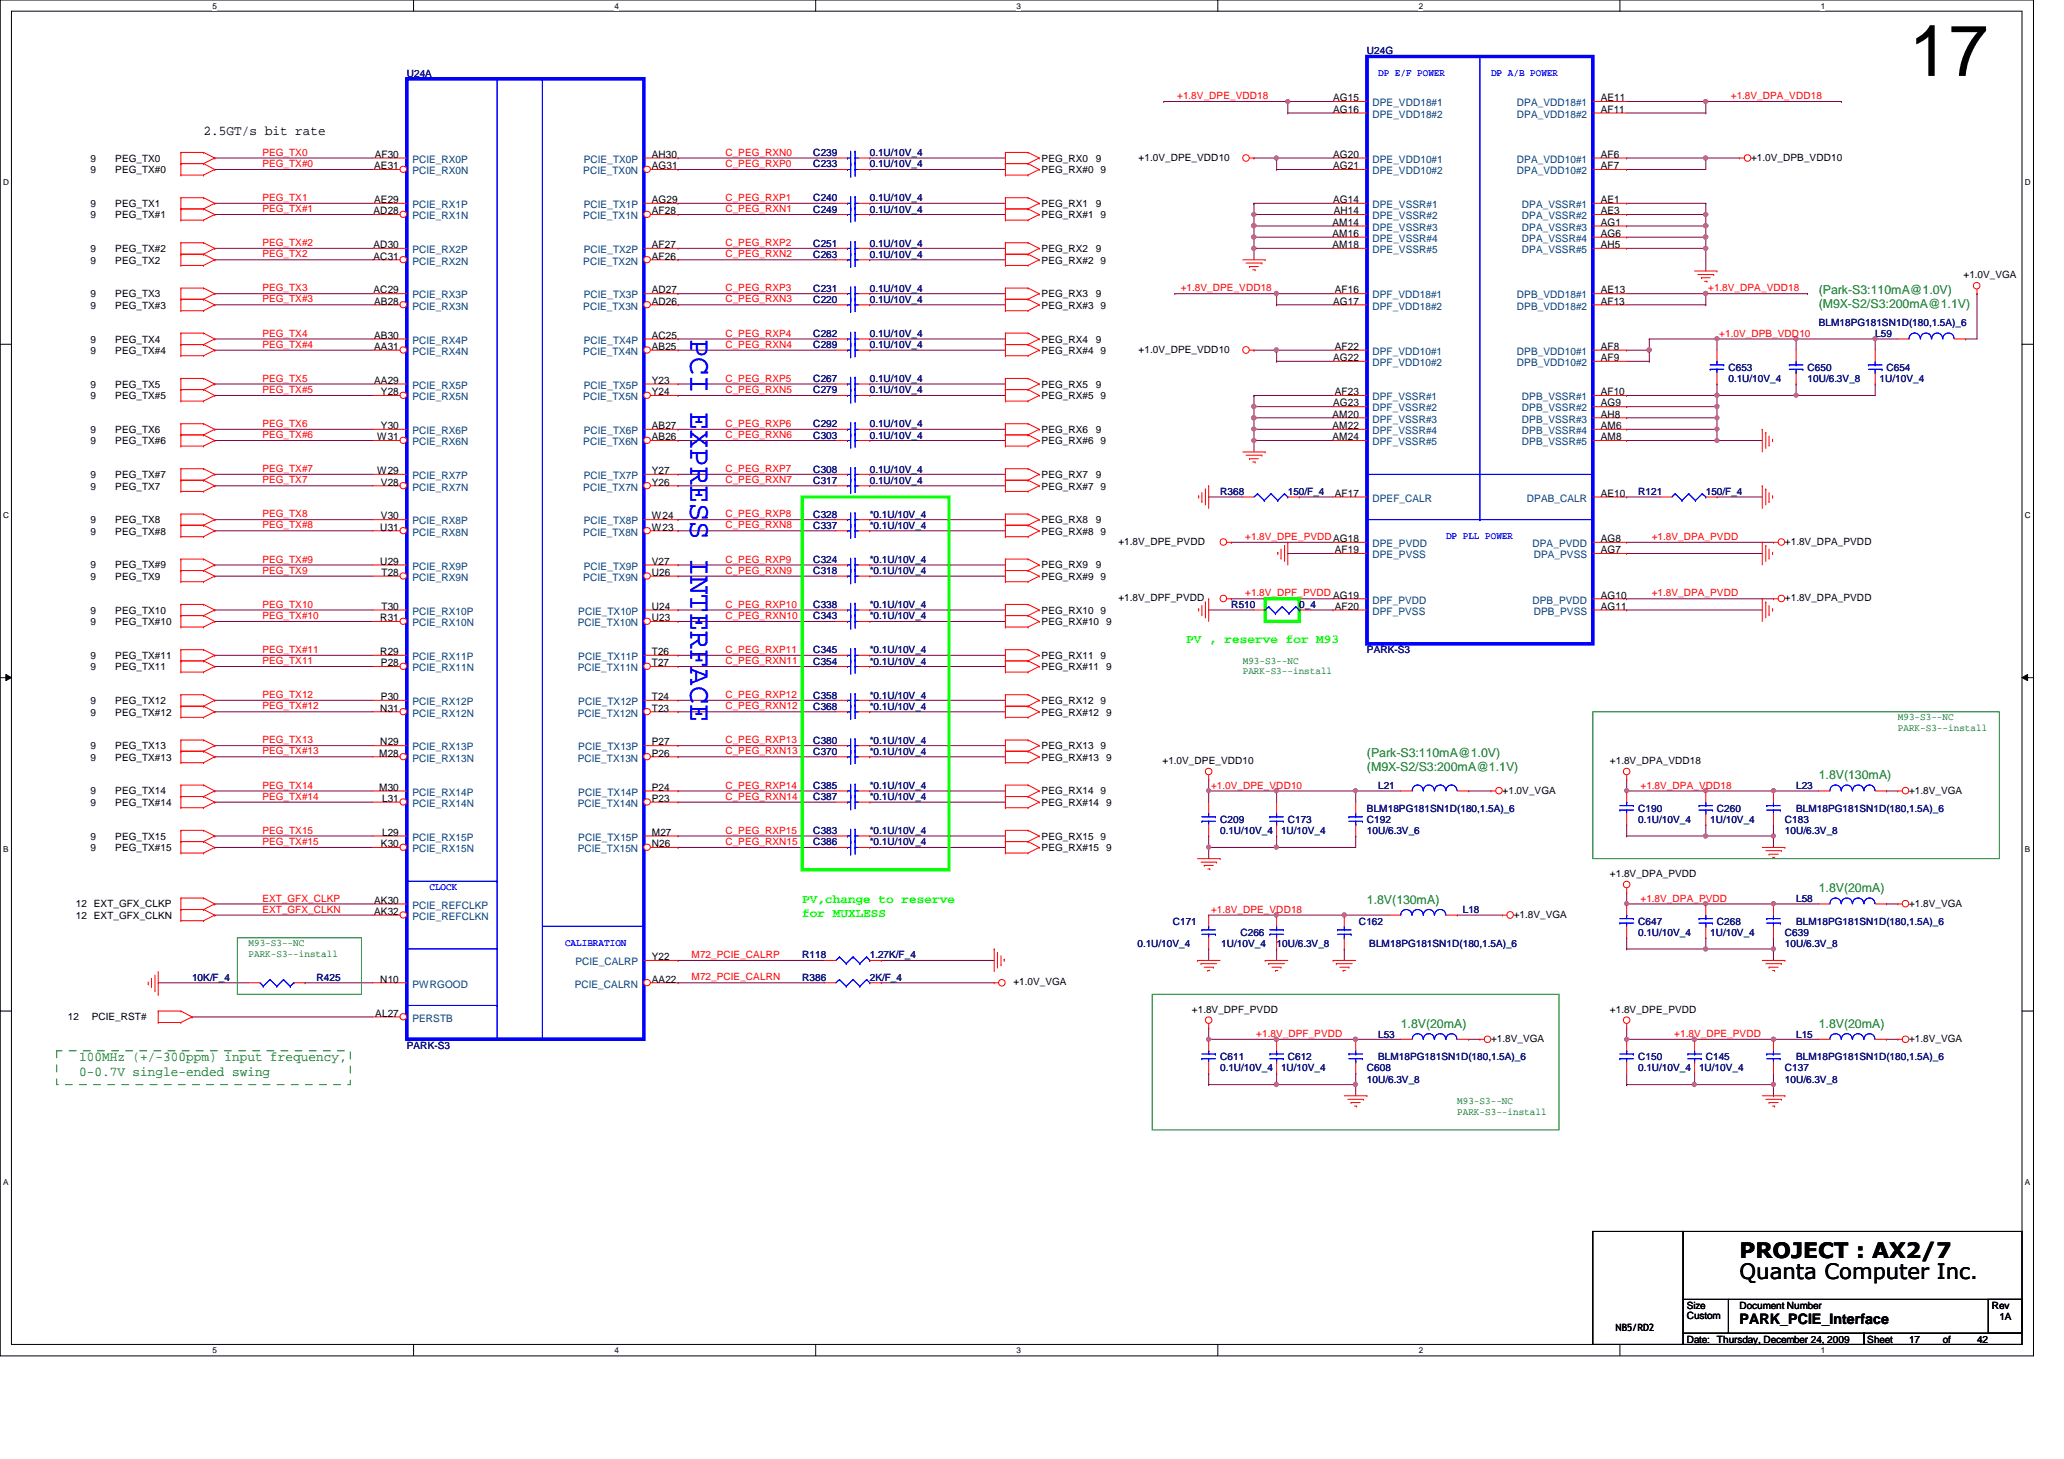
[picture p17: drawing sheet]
<svg xmlns="http://www.w3.org/2000/svg" width="297mm" height="210mm" viewBox="0 0 297 210" stroke-linecap="round" stroke-linejoin="round" font-family="sans-serif">
<defs><g id="words">
<text font-size="10.4" x="274.7" y="10.9">17</text>
<text font-size="4.4" fill="#00f" x="99.4" y="48.8" transform="rotate(90 99.4 48.8)">PCI EXPRESS INTERFACE</text>
<g font-size="3">
<text x="250.4" y="184">Quanta Computer Inc.</text>
<text x="250.4" y="181">PROJECT : AX2/7</text>
</g>
<text font-size="2.1" x="250.4" y="190.5">PARK_PCIE_Interface</text>
<text font-size="1.9" x="29.3" y="19.4">2.5GT/s bit rate</text>
<g font-size="1.9" fill="#008000">
<text x="11.4" y="152.7">100MHz (+/-300ppm) input frequency,</text>
<text x="11.4" y="154.8">0-0.7V single-ended swing</text>
</g>
<g font-size="1.8" fill="#008000">
<text x="261.7" y="42.2">(Park-S3:110mA@1.0V)</text>
<text x="261.7" y="44.3">(M9X-S2/S3:200mA@1.1V)</text>
<text x="196.7" y="108.9">(Park-S3:110mA@1.0V)</text>
<text x="196.7" y="110.9">(M9X-S2/S3:200mA@1.1V)</text>
<text x="261.7" y="112.1">1.8V(130mA)</text>
<text x="196.7" y="130">1.8V(130mA)</text>
<text x="261.7" y="128.4">1.8V(20mA)</text>
<text x="201.6" y="147.9">1.8V(20mA)</text>
<text x="261.7" y="147.9">1.8V(20mA)</text>
</g>
<g font-size="1.8" fill="#0f0">
<text x="170.7" y="92.5">PV , reserve for M93</text>
<text x="115.4" y="129.9">PV,change to reserve</text>
<text x="115.4" y="132">for MUXLESS</text>
</g>
<g font-size="1.5">
<text x="191.9" y="14.6">AG15</text>
<text x="191.9" y="16.2">AG16</text>
<text x="230.4" y="14.6">AE11</text>
<text x="230.4" y="16.2">AF11</text>
<text x="53.9" y="22.7">AF30</text>
<text x="93.8" y="22.7">AH30</text>
<text x="191.9" y="22.7">AG20</text>
<text x="230.4" y="22.7">AF6</text>
<text x="53.8" y="24.3">AE31</text>
<text x="53.8" y="29.2">AE29</text>
<text x="93.8" y="24.3">AG31</text>
<text x="93.8" y="29.2">AG29</text>
<text x="191.9" y="24.3">AG21</text>
<text x="191.9" y="29.2">AG14</text>
<text x="230.4" y="24.3">AF7</text>
<text x="230.4" y="29.2">AE1</text>
<text x="53.8" y="30.8">AD28</text>
<text x="53.8" y="35.7">AD30</text>
<text x="93.8" y="30.8">AF28</text>
<text x="93.8" y="35.7">AF27</text>
<text x="191.8" y="32.5">AM14</text>
<text x="191.8" y="34.1">AM16</text>
<text x="191.8" y="35.7">AM18</text>
<text x="191.9" y="30.8">AH14</text>
<text x="230.4" y="30.8">AE3</text>
<text x="230.4" y="32.5">AG1</text>
<text x="230.4" y="34.1">AG6</text>
<text x="230.4" y="35.7">AH5</text>
<text x="53.8" y="37.3">AC31</text>
<text x="93.8" y="37.3">AF26</text>
<text x="53.8" y="42.2">AC29</text>
<text x="53.8" y="43.8">AB28</text>
<text x="93.8" y="43.8">AD26</text>
<text x="93.8" y="42.2">AD27</text>
<text x="191.9" y="43.8">AG17</text>
<text x="192.1" y="42.2">AF16</text>
<text x="230.4" y="42.2">AE13</text>
<text x="230.4" y="43.8">AF13</text>
<text x="53.8" y="50.3">AA31</text>
<text x="53.8" y="48.7">AB30</text>
<text x="93.8" y="50.3">AB25</text>
<text x="93.8" y="48.7">AC25</text>
<text x="191.9" y="51.9">AG22</text>
<text x="192.1" y="50.3">AF22</text>
<text x="230.4" y="50.3">AF8</text>
<text x="230.4" y="51.9">AF9</text>
<text x="53.8" y="55.2">AA29</text>
<text x="54.8" y="56.9">Y28</text>
<text x="93.8" y="56.9">Y24</text>
<text x="93.8" y="55.2">Y23</text>
<text x="191.9" y="58.5">AG23</text>
<text x="192.1" y="56.9">AF23</text>
<text x="230.4" y="56.9">AF10</text>
<text x="230.4" y="58.5">AG9</text>
<text x="54.3" y="63.3">W31</text>
<text x="54.8" y="61.7">Y30</text>
<text x="93.8" y="63.3">AB26</text>
<text x="93.8" y="61.7">AB27</text>
<text x="191.8" y="60.1">AM20</text>
<text x="191.8" y="61.7">AM22</text>
<text x="191.8" y="63.3">AM24</text>
<text x="230.4" y="60.1">AH8</text>
<text x="230.4" y="61.7">AM6</text>
<text x="230.4" y="63.3">AM8</text>
<text x="54.3" y="68.2">W29</text>
<text x="54.8" y="69.8">V28</text>
<text x="93.8" y="69.8">Y26</text>
<text x="93.8" y="68.2">Y27</text>
<text x="192.1" y="71.5">AF17</text>
<text x="230.4" y="71.5">AE10</text>
<text x="54.7" y="76.3">U31</text>
<text x="54.8" y="74.7">V30</text>
<text x="93.8" y="76.3">W23</text>
<text x="93.8" y="74.7">W24</text>
<text x="230.4" y="78">AG8</text>
<text x="54.7" y="81.2">U29</text>
<text x="54.9" y="82.8">T28</text>
<text x="93.8" y="82.8">U26</text>
<text x="93.8" y="81.2">V27</text>
<text x="192.1" y="79.6">AF19</text>
<text x="230.4" y="79.6">AG7</text>
<text x="54.7" y="89.4">R31</text>
<text x="54.9" y="87.7">T30</text>
<text x="93.8" y="89.4">U23</text>
<text x="93.8" y="87.7">U24</text>
<text x="192.1" y="87.7">AF20</text>
<text x="230.4" y="86.1">AG10</text>
<text x="230.4" y="87.7">AG11</text>
<text x="54.7" y="94.2">R29</text>
<text x="54.8" y="95.8">P28</text>
<text x="93.8" y="95.8">T27</text>
<text x="93.8" y="94.2">T26</text>
<text x="54.8" y="100.7">P30</text>
<text x="93.8" y="100.7">T24</text>
<text x="54.7" y="102.4">N31</text>
<text x="54.7" y="107.2">N29</text>
<text x="93.8" y="102.4">T23</text>
<text x="93.8" y="107.2">P27</text>
<text x="54.6" y="108.8">M28</text>
<text x="54.6" y="113.7">M30</text>
<text x="93.8" y="108.8">P26</text>
<text x="93.8" y="113.7">P24</text>
<text x="55" y="115.4">L31</text>
<text x="93.8" y="115.4">P23</text>
<text x="54.8" y="121.9">K30</text>
<text x="55" y="120.2">L29</text>
<text x="93.8" y="121.9">N26</text>
<text x="93.8" y="120.2">M27</text>
<text x="53.8" y="131.6">AK32</text>
<text x="53.8" y="130">AK30</text>
<text x="54.7" y="141.4">N10</text>
<text x="93.8" y="141.4">AA22</text>
<text x="93.8" y="138.1">Y22</text>
<text x="54" y="146.3">AL27</text>
</g>
<g font-size="1.5" fill="#004080">
<text x="197.5" y="15.3">DPE_VDD18#1</text>
<text x="197.5" y="16.9">DPE_VDD18#2</text>
<text x="218.3" y="15.3">DPA_VDD18#1</text>
<text x="218.3" y="16.9">DPA_VDD18#2</text>
<text x="59.3" y="23.4">PCIE_RX0P</text>
<text x="84" y="23.4">PCIE_TX0P</text>
<text x="197.5" y="23.4">DPE_VDD10#1</text>
<text x="218.3" y="23.4">DPA_VDD10#1</text>
<text x="59.3" y="25.1">PCIE_RX0N</text>
<text x="59.3" y="29.9">PCIE_RX1P</text>
<text x="83.9" y="25.1">PCIE_TX0N</text>
<text x="84" y="29.9">PCIE_TX1P</text>
<text x="197.5" y="25.1">DPE_VDD10#2</text>
<text x="197.5" y="29.9">DPE_VSSR#1</text>
<text x="218.3" y="25.1">DPA_VDD10#2</text>
<text x="219" y="29.9">DPA_VSSR#1</text>
<text x="59.3" y="31.5">PCIE_RX1N</text>
<text x="83.9" y="31.5">PCIE_TX1N</text>
<text x="197.5" y="31.5">DPE_VSSR#2</text>
<text x="197.5" y="33.2">DPE_VSSR#3</text>
<text x="197.5" y="34.8">DPE_VSSR#4</text>
<text x="219" y="31.5">DPA_VSSR#2</text>
<text x="219" y="33.2">DPA_VSSR#3</text>
<text x="219" y="34.8">DPA_VSSR#4</text>
<text x="59.3" y="38.1">PCIE_RX2N</text>
<text x="59.3" y="36.4">PCIE_RX2P</text>
<text x="83.9" y="38.1">PCIE_TX2N</text>
<text x="84" y="36.4">PCIE_TX2P</text>
<text x="197.5" y="36.4">DPE_VSSR#5</text>
<text x="219" y="36.4">DPA_VSSR#5</text>
<text x="59.3" y="44.5">PCIE_RX3N</text>
<text x="59.3" y="42.9">PCIE_RX3P</text>
<text x="83.9" y="44.5">PCIE_TX3N</text>
<text x="84" y="42.9">PCIE_TX3P</text>
<text x="197.5" y="42.9">DPF_VDD18#1</text>
<text x="197.5" y="44.5">DPF_VDD18#2</text>
<text x="218.3" y="42.9">DPB_VDD18#1</text>
<text x="218.3" y="44.5">DPB_VDD18#2</text>
<text x="59.3" y="51.1">PCIE_RX4N</text>
<text x="59.3" y="49.4">PCIE_RX4P</text>
<text x="83.9" y="51.1">PCIE_TX4N</text>
<text x="84" y="49.4">PCIE_TX4P</text>
<text x="197.5" y="51.1">DPF_VDD10#1</text>
<text x="197.5" y="52.7">DPF_VDD10#2</text>
<text x="218.3" y="51.1">DPB_VDD10#1</text>
<text x="218.3" y="52.7">DPB_VDD10#2</text>
<text x="59.3" y="57.6">PCIE_RX5N</text>
<text x="59.3" y="55.9">PCIE_RX5P</text>
<text x="83.9" y="57.6">PCIE_TX5N</text>
<text x="84" y="55.9">PCIE_TX5P</text>
<text x="197.5" y="57.6">DPF_VSSR#1</text>
<text x="197.5" y="59.2">DPF_VSSR#2</text>
<text x="219" y="57.6">DPB_VSSR#1</text>
<text x="219" y="59.2">DPB_VSSR#2</text>
<text x="59.3" y="64.1">PCIE_RX6N</text>
<text x="59.3" y="62.4">PCIE_RX6P</text>
<text x="83.9" y="64.1">PCIE_TX6N</text>
<text x="84" y="62.4">PCIE_TX6P</text>
<text x="197.5" y="60.8">DPF_VSSR#3</text>
<text x="197.5" y="62.4">DPF_VSSR#4</text>
<text x="197.5" y="64.1">DPF_VSSR#5</text>
<text x="219" y="60.8">DPB_VSSR#3</text>
<text x="219" y="62.4">DPB_VSSR#4</text>
<text x="219" y="64.1">DPB_VSSR#5</text>
<text x="59.3" y="70.6">PCIE_RX7N</text>
<text x="59.3" y="68.9">PCIE_RX7P</text>
<text x="83.9" y="70.6">PCIE_TX7N</text>
<text x="84" y="68.9">PCIE_TX7P</text>
<text x="59.3" y="77">PCIE_RX8N</text>
<text x="59.3" y="75.4">PCIE_RX8P</text>
<text x="83.9" y="77">PCIE_TX8N</text>
<text x="84" y="75.4">PCIE_TX8P</text>
<text x="197.5" y="72.2">DPEF_CALR</text>
<text x="219.7" y="72.2">DPAB_CALR</text>
<text x="59.3" y="83.6">PCIE_RX9N</text>
<text x="59.3" y="82">PCIE_RX9P</text>
<text x="83.9" y="83.6">PCIE_TX9N</text>
<text x="84" y="82">PCIE_TX9P</text>
<text x="197.5" y="78.7">DPE_PVDD</text>
<text x="197.5" y="80.3">DPE_PVSS</text>
<text x="220.6" y="78.7">DPA_PVDD</text>
<text x="220.7" y="80.3">DPA_PVSS</text>
<text x="59.3" y="88.4">PCIE_RX10P</text>
<text x="83.2" y="88.4">PCIE_TX10P</text>
<text x="197.5" y="86.8">DPF_PVDD</text>
<text x="197.5" y="88.4">DPF_PVSS</text>
<text x="220.6" y="86.8">DPB_PVDD</text>
<text x="220.7" y="88.4">DPB_PVSS</text>
<text x="59.3" y="90.1">PCIE_RX10N</text>
<text x="59.3" y="95">PCIE_RX11P</text>
<text x="83.1" y="90.1">PCIE_TX10N</text>
<text x="83.2" y="95">PCIE_TX11P</text>
<text x="59.3" y="96.6">PCIE_RX11N</text>
<text x="59.3" y="101.4">PCIE_RX12P</text>
<text x="83.1" y="96.6">PCIE_TX11N</text>
<text x="83.2" y="101.4">PCIE_TX12P</text>
<text x="59.3" y="103.1">PCIE_RX12N</text>
<text x="59.3" y="107.9">PCIE_RX13P</text>
<text x="83.1" y="103.1">PCIE_TX12N</text>
<text x="83.2" y="107.9">PCIE_TX13P</text>
<text x="59.3" y="109.6">PCIE_RX13N</text>
<text x="83.1" y="109.6">PCIE_TX13N</text>
<text x="59.3" y="116.1">PCIE_RX14N</text>
<text x="59.3" y="114.5">PCIE_RX14P</text>
<text x="83.1" y="116.1">PCIE_TX14N</text>
<text x="83.2" y="114.5">PCIE_TX14P</text>
<text x="59.3" y="122.6">PCIE_RX15N</text>
<text x="59.3" y="120.9">PCIE_RX15P</text>
<text x="83.1" y="122.6">PCIE_TX15N</text>
<text x="83.2" y="120.9">PCIE_TX15P</text>
<text x="59.3" y="130.7">PCIE_REFCLKP</text>
<text x="59.3" y="132.3">PCIE_REFCLKN</text>
<text x="59.3" y="142.1">PWRGOOD</text>
<text x="82.7" y="142.1">PCIE_CALRN</text>
<text x="82.8" y="138.9">PCIE_CALRP</text>
<text x="59.3" y="147">PERSTB</text>
</g>
<g font-size="1.4" fill="#000080">
<text x="58.5" y="11.1">U24A</text>
<text x="196.7" y="7.8">U24G</text>
<text x="117" y="22.5">C239</text>
<text x="125.2" y="22.5">0.1U/10V_4</text>
<text x="117" y="24.1">C233</text>
<text x="117" y="29">C240</text>
<text x="125.2" y="24.1">0.1U/10V_4</text>
<text x="125.2" y="29">0.1U/10V_4</text>
<text x="117" y="30.6">C249</text>
<text x="117" y="35.5">C251</text>
<text x="125.2" y="30.6">0.1U/10V_4</text>
<text x="125.2" y="35.5">0.1U/10V_4</text>
<text x="117" y="42">C231</text>
<text x="117" y="37.1">C263</text>
<text x="125.2" y="42">0.1U/10V_4</text>
<text x="125.2" y="37.1">0.1U/10V_4</text>
<text x="117" y="43.6">C220</text>
<text x="125.2" y="43.6">0.1U/10V_4</text>
<text x="261.7" y="46.9">BLM18PG181SN1D(180,1.5A)_6</text>
<text x="117" y="50.1">C289</text>
<text x="117" y="48.5">C282</text>
<text x="125.2" y="50.1">0.1U/10V_4</text>
<text x="125.2" y="48.5">0.1U/10V_4</text>
<text x="248.7" y="53.3">C653</text>
<text x="260.1" y="53.3">C650</text>
<text x="269.9" y="48.5">L59</text>
<text x="271.5" y="53.3">C654</text>
<text x="117" y="55">C267</text>
<text x="117" y="56.6">C279</text>
<text x="125.2" y="55">0.1U/10V_4</text>
<text x="125.2" y="56.6">0.1U/10V_4</text>
<text x="248.7" y="55">0.1U/10V_4</text>
<text x="260.1" y="55">10U/6.3V_8</text>
<text x="270.5" y="55">1U/10V_4</text>
<text x="117" y="63.1">C303</text>
<text x="117" y="61.5">C292</text>
<text x="125.2" y="63.1">0.1U/10V_4</text>
<text x="125.2" y="61.5">0.1U/10V_4</text>
<text x="117" y="68">C308</text>
<text x="117" y="69.6">C317</text>
<text x="125.2" y="68">0.1U/10V_4</text>
<text x="125.2" y="69.6">0.1U/10V_4</text>
<text x="175.6" y="71.2">R368</text>
<text x="185.3" y="71.2">150/F_4</text>
<text x="235.8" y="71.2">R121</text>
<text x="245.5" y="71.2">150/F_4</text>
<text x="117" y="76.1">C337</text>
<text x="117" y="74.5">C328</text>
<text x="125.2" y="76.1">*0.1U/10V_4</text>
<text x="125.2" y="74.5">*0.1U/10V_4</text>
<text x="117" y="82.6">C318</text>
<text x="117" y="81">C324</text>
<text x="125.2" y="82.6">*0.1U/10V_4</text>
<text x="125.2" y="81">*0.1U/10V_4</text>
<text x="117" y="87.5">C338</text>
<text x="117" y="89.1">C343</text>
<text x="125.2" y="87.5">*0.1U/10V_4</text>
<text x="125.2" y="89.1">*0.1U/10V_4</text>
<text x="177.2" y="87.5">R510</text>
<text x="187" y="87.5">0_4</text>
<text x="117" y="95.6">C354</text>
<text x="117" y="94">C345</text>
<text x="125.2" y="95.6">*0.1U/10V_4</text>
<text x="125.2" y="94">*0.1U/10V_4</text>
<text x="196.7" y="94">PARK-S3</text>
<text x="117" y="100.5">C358</text>
<text x="125.2" y="100.5">*0.1U/10V_4</text>
<text x="117" y="102.1">C368</text>
<text x="117" y="107">C380</text>
<text x="125.2" y="102.1">*0.1U/10V_4</text>
<text x="125.2" y="107">*0.1U/10V_4</text>
<text x="117" y="113.5">C385</text>
<text x="117" y="108.6">C370</text>
<text x="125.2" y="113.5">*0.1U/10V_4</text>
<text x="125.2" y="108.6">*0.1U/10V_4</text>
<text x="198.3" y="113.5">L21</text>
<text x="258.5" y="113.5">L23</text>
<text x="117" y="115.1">C387</text>
<text x="125.2" y="115.1">*0.1U/10V_4</text>
<text x="175.6" y="118.4">C209</text>
<text x="185.3" y="118.4">C173</text>
<text x="196.7" y="116.8">BLM18PG181SN1D(180,1.5A)_6</text>
<text x="196.7" y="118.4">C192</text>
<text x="235.8" y="116.8">C190</text>
<text x="235.8" y="118.4">0.1U/10V_4</text>
<text x="246.1" y="118.4">1U/10V_4</text>
<text x="247.1" y="116.8">C260</text>
<text x="256.9" y="118.4">C183</text>
<text x="258.5" y="116.8">BLM18PG181SN1D(180,1.5A)_6</text>
<text x="117" y="120">C383</text>
<text x="117" y="121.6">C386</text>
<text x="125.2" y="120">*0.1U/10V_4</text>
<text x="125.2" y="121.6">*0.1U/10V_4</text>
<text x="175.6" y="120">0.1U/10V_4</text>
<text x="184.4" y="120">1U/10V_4</text>
<text x="196.7" y="120">10U/6.3V_6</text>
<text x="256.9" y="120">10U/6.3V_8</text>
<text x="210.5" y="131.4">L18</text>
<text x="258.5" y="129.8">L58</text>
<text x="115.4" y="137.9">R118</text>
<text x="125.2" y="137.9">1.27K/F_4</text>
<text x="163.7" y="136.3">0.1U/10V_4</text>
<text x="168.8" y="133">C171</text>
<text x="175.8" y="136.3">1U/10V_4</text>
<text x="178.5" y="134.6">C266</text>
<text x="183.7" y="136.3">10U/6.3V_8</text>
<text x="195.6" y="133">C162</text>
<text x="197.1" y="136.3">BLM18PG181SN1D(180,1.5A)_6</text>
<text x="235.8" y="133">C647</text>
<text x="235.8" y="134.6">0.1U/10V_4</text>
<text x="246.1" y="134.6">1U/10V_4</text>
<text x="247.1" y="133">C268</text>
<text x="256.9" y="134.6">C639</text>
<text x="256.9" y="136.3">10U/6.3V_8</text>
<text x="258.5" y="133">BLM18PG181SN1D(180,1.5A)_6</text>
<text x="27.6" y="141.1">10K/F_4</text>
<text x="45.5" y="141.1">R425</text>
<text x="115.4" y="141.1">R386</text>
<text x="125.2" y="141.1">2K/F_4</text>
<text x="198.3" y="149.3">L53</text>
<text x="258.5" y="149.3">L15</text>
<text x="58.5" y="150.9">PARK-S3</text>
<text x="175.6" y="152.5">C611</text>
<text x="175.6" y="154.1">0.1U/10V_4</text>
<text x="184.4" y="154.1">1U/10V_4</text>
<text x="185.3" y="152.5">C612</text>
<text x="196.7" y="154.1">C608</text>
<text x="196.7" y="155.8">10U/6.3V_8</text>
<text x="198.3" y="152.5">BLM18PG181SN1D(180,1.5A)_6</text>
<text x="235.8" y="152.5">C150</text>
<text x="235.8" y="154.1">0.1U/10V_4</text>
<text x="244.5" y="154.1">1U/10V_4</text>
<text x="245.5" y="152.5">C145</text>
<text x="256.9" y="154.1">C137</text>
<text x="256.9" y="155.8">10U/6.3V_8</text>
<text x="258.5" y="152.5">BLM18PG181SN1D(180,1.5A)_6</text>
</g>
<g font-size="1.4" fill="#00f">
<text x="198.3" y="10.9">DP E/F POWER</text>
<text x="214.6" y="10.9">DP A/B POWER</text>
<text x="208.1" y="77.6">DP PLL POWER</text>
<text x="61.8" y="128">CLOCK</text>
<text x="81.3" y="136.1">CALIBRATION</text>
</g>
<g font-size="1.4" fill="#f00">
<text x="169.4" y="14.3">+1.8V_DPE_VDD18</text>
<text x="249.1" y="14.3">+1.8V_DPA_VDD18</text>
<text x="37.8" y="22.4">PEG_TX0</text>
<text x="104.4" y="22.4">C_PEG_RXN0</text>
<text x="37.8" y="28.9">PEG_TX1</text>
<text x="37.8" y="24">PEG_TX#0</text>
<text x="104.4" y="28.9">C_PEG_RXP1</text>
<text x="104.4" y="24">C_PEG_RXP0</text>
<text x="37.8" y="30.5">PEG_TX#1</text>
<text x="37.8" y="35.4">PEG_TX#2</text>
<text x="104.4" y="30.5">C_PEG_RXN1</text>
<text x="104.4" y="35.4">C_PEG_RXP2</text>
<text x="37.8" y="41.9">PEG_TX3</text>
<text x="37.8" y="37">PEG_TX2</text>
<text x="104.4" y="37">C_PEG_RXN2</text>
<text x="104.4" y="41.9">C_PEG_RXP3</text>
<text x="169.9" y="41.9">+1.8V_DPE_VDD18</text>
<text x="245.8" y="41.9">+1.8V_DPA_VDD18</text>
<text x="37.8" y="43.5">PEG_TX#3</text>
<text x="104.4" y="43.5">C_PEG_RXN3</text>
<text x="37.8" y="48.4">PEG_TX4</text>
<text x="37.8" y="50">PEG_TX#4</text>
<text x="104.4" y="48.4">C_PEG_RXP4</text>
<text x="104.4" y="50">C_PEG_RXN4</text>
<text x="247.4" y="48.4">+1.0V_DPB_VDD10</text>
<text x="37.8" y="56.6">PEG_TX#5</text>
<text x="37.8" y="54.9">PEG_TX5</text>
<text x="104.4" y="56.6">C_PEG_RXN5</text>
<text x="104.4" y="54.9">C_PEG_RXP5</text>
<text x="37.8" y="61.4">PEG_TX6</text>
<text x="37.8" y="63">PEG_TX#6</text>
<text x="104.4" y="61.4">C_PEG_RXP6</text>
<text x="104.4" y="63">C_PEG_RXN6</text>
<text x="37.8" y="67.9">PEG_TX#7</text>
<text x="37.8" y="69.6">PEG_TX7</text>
<text x="104.4" y="69.6">C_PEG_RXN7</text>
<text x="104.4" y="67.9">C_PEG_RXP7</text>
<text x="37.8" y="74.4">PEG_TX8</text>
<text x="37.8" y="76">PEG_TX#8</text>
<text x="104.4" y="76">C_PEG_RXN8</text>
<text x="104.4" y="74.4">C_PEG_RXP8</text>
<text x="179.2" y="77.7">+1.8V_DPE_PVDDAG18</text>
<text x="237.7" y="77.7">+1.8V_DPA_PVDD</text>
<text x="37.8" y="80.9">PEG_TX#9</text>
<text x="37.8" y="82.5">PEG_TX9</text>
<text x="104.4" y="82.5">C_PEG_RXN9</text>
<text x="104.4" y="80.9">C_PEG_RXP9</text>
<text x="37.8" y="87.4">PEG_TX10</text>
<text x="37.8" y="89.1">PEG_TX#10</text>
<text x="104.4" y="89.1">C_PEG_RXN10</text>
<text x="104.4" y="87.4">C_PEG_RXP10</text>
<text x="179.2" y="85.8">+1.8V_DPF_PVDD AG19</text>
<text x="237.7" y="85.8">+1.8V_DPA_PVDD</text>
<text x="37.8" y="93.9">PEG_TX#11</text>
<text x="37.8" y="95.5">PEG_TX11</text>
<text x="104.4" y="95.5">C_PEG_RXN11</text>
<text x="104.4" y="93.9">C_PEG_RXP11</text>
<text x="37.8" y="100.4">PEG_TX12</text>
<text x="104.4" y="100.4">C_PEG_RXP12</text>
<text x="37.8" y="106.9">PEG_TX13</text>
<text x="37.8" y="102.1">PEG_TX#12</text>
<text x="104.4" y="106.9">C_PEG_RXP13</text>
<text x="104.4" y="102.1">C_PEG_RXN12</text>
<text x="37.8" y="108.5">PEG_TX#13</text>
<text x="37.8" y="113.5">PEG_TX14</text>
<text x="104.4" y="113.5">C_PEG_RXP14</text>
<text x="104.4" y="108.5">C_PEG_RXN13</text>
<text x="174.3" y="113.5">+1.0V_DPE_VDD10</text>
<text x="236.1" y="113.5">+1.8V_DPA_VDD18</text>
<text x="37.8" y="119.9">PEG_TX15</text>
<text x="37.8" y="115.1">PEG_TX#14</text>
<text x="104.4" y="115.1">C_PEG_RXN14</text>
<text x="104.4" y="119.9">C_PEG_RXP15</text>
<text x="37.8" y="121.6">PEG_TX#15</text>
<text x="104.4" y="121.6">C_PEG_RXN15</text>
<text x="37.8" y="129.7">EXT_GFX_CLKP</text>
<text x="37.8" y="131.3">EXT_GFX_CLKN</text>
<text x="174.3" y="131.3">+1.8V_DPE_VDD18</text>
<text x="236.1" y="129.7">+1.8V_DPA_PVDD</text>
<text x="99.5" y="137.8">M72_PCIE_CALRP</text>
<text x="99.5" y="141.1">M72_PCIE_CALRN</text>
<text x="180.8" y="149.2">+1.8V_DPF_PVDD</text>
<text x="241" y="149.2">+1.8V_DPE_PVDD</text>
</g>
<g font-size="1.4">
<text x="13" y="23.3">9</text>
<text x="16.6" y="23.3">PEG_TX0</text>
<text x="149.9" y="23.3">PEG_RX0</text>
<text x="157.7" y="23.3">9</text>
<text x="163.9" y="23.1">+1.0V_DPE_VDD10</text>
<text x="252" y="23.1">+1.0V_DPB_VDD10</text>
<text x="13" y="29.8">9</text>
<text x="13" y="24.9">9</text>
<text x="16.6" y="29.8">PEG_TX1</text>
<text x="16.6" y="24.9">PEG_TX#0</text>
<text x="149.9" y="24.9">PEG_RX#0 9</text>
<text x="149.9" y="29.8">PEG_RX1</text>
<text x="157.7" y="29.8">9</text>
<text x="13" y="31.4">9</text>
<text x="16.6" y="31.4">PEG_TX#1</text>
<text x="149.9" y="31.4">PEG_RX#1 9</text>
<text x="13" y="36.3">9</text>
<text x="13" y="37.9">9</text>
<text x="16.6" y="36.3">PEG_TX#2</text>
<text x="16.6" y="37.9">PEG_TX2</text>
<text x="149.9" y="36.3">PEG_RX2</text>
<text x="149.9" y="37.9">PEG_RX#2 9</text>
<text x="157.7" y="36.3">9</text>
<text x="282.6" y="40">+1.0V_VGA</text>
<text x="13" y="44.4">9</text>
<text x="13" y="42.8">9</text>
<text x="16.6" y="44.4">PEG_TX#3</text>
<text x="16.6" y="42.8">PEG_TX3</text>
<text x="149.9" y="42.8">PEG_RX3</text>
<text x="149.9" y="44.4">PEG_RX#3 9</text>
<text x="157.7" y="42.8">9</text>
<text x="13" y="49.3">9</text>
<text x="13" y="50.9">9</text>
<text x="16.6" y="49.3">PEG_TX4</text>
<text x="16.6" y="50.9">PEG_TX#4</text>
<text x="149.9" y="49.3">PEG_RX4</text>
<text x="149.9" y="50.9">PEG_RX#4 9</text>
<text x="157.7" y="49.3">9</text>
<text x="163.9" y="50.8">+1.0V_DPE_VDD10</text>
<text x="13" y="55.8">9</text>
<text x="13" y="57.4">9</text>
<text x="16.6" y="55.8">PEG_TX5</text>
<text x="16.6" y="57.4">PEG_TX#5</text>
<text x="149.9" y="57.4">PEG_RX#5 9</text>
<text x="149.9" y="55.8">PEG_RX5</text>
<text x="157.7" y="55.8">9</text>
<text x="13" y="63.9">9</text>
<text x="13" y="62.3">9</text>
<text x="16.6" y="63.9">PEG_TX#6</text>
<text x="16.6" y="62.3">PEG_TX6</text>
<text x="149.9" y="62.3">PEG_RX6</text>
<text x="149.9" y="63.9">PEG_RX#6 9</text>
<text x="157.7" y="62.3">9</text>
<text x="13" y="68.8">9</text>
<text x="13" y="70.4">9</text>
<text x="16.6" y="68.8">PEG_TX#7</text>
<text x="16.6" y="70.4">PEG_TX7</text>
<text x="149.9" y="68.8">PEG_RX7</text>
<text x="149.9" y="70.4">PEG_RX#7 9</text>
<text x="157.7" y="68.8">9</text>
<text x="13" y="75.3">9</text>
<text x="13" y="76.9">9</text>
<text x="16.6" y="75.3">PEG_TX8</text>
<text x="16.6" y="76.9">PEG_TX#8</text>
<text x="149.9" y="75.3">PEG_RX8</text>
<text x="149.9" y="76.9">PEG_RX#8 9</text>
<text x="157.7" y="75.3">9</text>
<text x="13" y="81.8">9</text>
<text x="13" y="83.4">9</text>
<text x="16.6" y="81.8">PEG_TX#9</text>
<text x="16.6" y="83.4">PEG_TX9</text>
<text x="149.9" y="83.4">PEG_RX#9 9</text>
<text x="149.9" y="81.8">PEG_RX9</text>
<text x="157.7" y="81.8">9</text>
<text x="160.9" y="78.4">+1.8V_DPE_PVDD</text>
<text x="256.9" y="78.4">+1.8V_DPA_PVDD</text>
<text x="13" y="89.9">9</text>
<text x="13" y="88.3">9</text>
<text x="16.6" y="89.9">PEG_TX#10</text>
<text x="16.6" y="88.3">PEG_TX10</text>
<text x="149.9" y="89.9">PEG_RX#10 9</text>
<text x="149.9" y="88.3">PEG_RX10 9</text>
<text x="160.9" y="86.5">+1.8V_DPF_PVDD</text>
<text x="256.9" y="86.5">+1.8V_DPA_PVDD</text>
<text x="13" y="94.8">9</text>
<text x="16.6" y="94.8">PEG_TX#11</text>
<text x="149.9" y="94.8">PEG_RX11 9</text>
<text x="13" y="101.3">9</text>
<text x="13" y="96.4">9</text>
<text x="16.6" y="101.3">PEG_TX12</text>
<text x="16.6" y="96.4">PEG_TX11</text>
<text x="149.9" y="101.3">PEG_RX12 9</text>
<text x="149.9" y="96.4">PEG_RX#11 9</text>
<text x="13" y="107.8">9</text>
<text x="13" y="103">9</text>
<text x="16.6" y="107.8">PEG_TX13</text>
<text x="16.6" y="103">PEG_TX#12</text>
<text x="149.9" y="103">PEG_RX#12 9</text>
<text x="149.9" y="107.8">PEG_RX13 9</text>
<text x="13" y="109.4">9</text>
<text x="16.6" y="109.4">PEG_TX#13</text>
<text x="149.9" y="109.4">PEG_RX#13 9</text>
<text x="167.3" y="109.9">+1.0V_DPE_VDD10</text>
<text x="231.7" y="109.9">+1.8V_DPA_VDD18</text>
<text x="13" y="114.3">9</text>
<text x="13" y="116">9</text>
<text x="16.6" y="114.3">PEG_TX14</text>
<text x="16.6" y="116">PEG_TX#14</text>
<text x="149.9" y="116">PEG_RX#14 9</text>
<text x="149.9" y="114.3">PEG_RX14 9</text>
<text x="216.2" y="114.2">+1.0V_VGA</text>
<text x="274.7" y="114.2">+1.8V_VGA</text>
<text x="13" y="120.8">9</text>
<text x="13" y="122.4">9</text>
<text x="16.6" y="120.8">PEG_TX15</text>
<text x="16.6" y="122.4">PEG_TX#15</text>
<text x="149.9" y="120.8">PEG_RX15 9</text>
<text x="149.9" y="122.4">PEG_RX#15 9</text>
<text x="10.9" y="130.6">12 EXT_GFX_CLKP</text>
<text x="231.7" y="126.2">+1.8V_DPA_PVDD</text>
<text x="274.7" y="130.4">+1.8V_VGA</text>
<text x="10.9" y="132.2">12 EXT_GFX_CLKN</text>
<text x="217.8" y="132">+1.8V_VGA</text>
<text x="145.8" y="141.8">+1.0V_VGA</text>
<text x="9.8" y="146.8">12</text>
<text x="13.2" y="146.8">PCIE_RST#</text>
<text x="171.5" y="145.7">+1.8V_DPF_PVDD</text>
<text x="214.6" y="149.9">+1.8V_VGA</text>
<text x="231.7" y="145.7">+1.8V_DPE_PVDD</text>
<text x="274.7" y="149.9">+1.8V_VGA</text>
<text x="232.5" y="191.6">NB5/RD2</text>
<text x="242.7" y="188.3">Size</text>
<text x="242.7" y="189.7">Custom</text>
<text x="250.4" y="188.3">Document Number</text>
<text x="286.6" y="188.3">Rev</text>
<text x="287.7" y="189.9">1A</text>
<text x="242.7" y="193.2">Date: Thursday, December 24, 2009</text>
<text x="268.7" y="193.2">Sheet</text>
<text x="274.7" y="193.2">17</text>
<text x="279.6" y="193.2">of</text>
<text x="284.5" y="193.2">42</text>
</g>
<g font-size="1.4" fill="#008000">
<text x="178.9" y="95.5">M93-S3--NC</text>
<text x="178.9" y="97">PARK-S3--install</text>
<text x="273.1" y="103.6">M93-S3--NC</text>
<text x="273.1" y="105.2">PARK-S3--install</text>
<text x="35.8" y="136.1">M93-S3--NC</text>
<text x="35.8" y="137.7">PARK-S3--install</text>
<text x="209.7" y="158.8">M93-S3--NC</text>
<text x="209.7" y="160.4">PARK-S3--install</text>
</g>
<g font-size="1.2">
<text x="30.6" y="1.2">5</text>
<text x="88.4" y="1.2">4</text>
<text x="146.3" y="1.2">3</text>
<text x="204.2" y="1.2">2</text>
<text x="262" y="1.2">1</text>
<text x=".5" y="26.6">D</text>
<text x="291.4" y="26.6">D</text>
<text x=".5" y="74.5">C</text>
<text x="291.4" y="74.5">C</text>
<text x=".5" y="122.5">B</text>
<text x="291.4" y="122.5">B</text>
<text x=".5" y="170.5">A</text>
<text x="291.4" y="170.5">A</text>
<text x="30.6" y="194.6">5</text>
<text x="88.4" y="194.6">4</text>
<text x="146.3" y="194.6">3</text>
<text x="204.2" y="194.6">2</text>
<text x="262" y="194.6">1</text>
</g>
</g></defs>
<path d="M0 0h292.6v195.1h-292.6zM1.6 1.6h289.4v191.8h-289.4z" fill="none" stroke="#000" stroke-width=".14"/>
<g fill="#fff">
<path d="M30.6 .2h.6v1.3h-.6z"/>
<path d="M30.6 193.6h.6v1.3h-.6z"/>
</g>
<path d="M59.5 0v1.6M59.5 193.4v1.6" fill="none" stroke="#000" stroke-width=".14"/>
<g fill="#fff">
<path d="M88.4 .2h.6v1.3h-.6z"/>
<path d="M88.4 193.6h.6v1.3h-.6z"/>
</g>
<path d="M117.4 0v1.6M117.4 193.4v1.6" fill="none" stroke="#000" stroke-width=".14"/>
<g fill="#fff">
<path d="M146.3 .2h.6v1.3h-.6z"/>
<path d="M146.3 193.6h.6v1.3h-.6z"/>
</g>
<path d="M175.3 0v1.6M175.3 193.4v1.6" fill="none" stroke="#000" stroke-width=".14"/>
<g fill="#fff">
<path d="M204.2 .2h.6v1.3h-.6z"/>
<path d="M204.2 193.6h.6v1.3h-.6z"/>
</g>
<path d="M233.1 0v1.6M233.1 193.4v1.6" fill="none" stroke="#000" stroke-width=".14"/>
<g fill="#fff">
<path d="M262 .2h.6v1.3h-.6z"/>
<path d="M262 193.6h.6v1.3h-.6z"/>
<path d="M.5 25.6h.8v1.3h-.8z"/>
<path d="M291.4 25.6h.8v1.3h-.8z"/>
<path d="M.5 73.5h.8v1.3h-.8z"/>
<path d="M291.4 73.5h.8v1.3h-.8z"/>
</g>
<path d="M0 49.5h1.6M291 49.5h1.6" fill="none" stroke="#000" stroke-width=".14"/>
<g fill="#fff">
<path d="M.5 121.5h.7v1.3h-.7z"/>
<path d="M291.4 121.5h.7v1.3h-.7z"/>
</g>
<path d="M0 97.5h1.6M.8 97l.8 .5-.8 .4zM291 97.5l.8-.5v.9zM291 97.5h1.6" fill="none" stroke="#000" stroke-width=".14"/>
<path d="M.8 97l.8 .5-.8 .4zM291 97.5l.8-.5v.9z" fill="#000"/>
<g fill="#fff">
<path d="M.5 169.4h.7v1.3h-.7z"/>
<path d="M291.4 169.4h.7v1.3h-.7z"/>
</g>
<path d="M0 145.5h1.6M291 145.5h1.6" fill="none" stroke="#000" stroke-width=".14"/>
<g fill="none" stroke="#800040" stroke-width=".14">
<path d="M30.9 29.3h.1M30.9 22.7h.1M30.9 30.9h.1M30.9 24.4h.1M30.9 29.3h22.8M30.9 22.7h22.8M30.9 30.9h22.8M30.9 24.4h22.8M245.5 32.5h.1M245.5 32.5v1.6M30.9 56.9h.1M30.9 55.2h.1"/>
<path d="M30.9 43.9h.1M30.9 42.2h.1M30.9 56.9h22.8M30.9 55.2h22.8M30.9 43.9h22.8M30.9 42.2h22.8M30.9 61.8h.1M30.9 63.4h.1M30.9 74.8h.1M30.9 76.4h.1M30.9 61.8h22.8M30.9 63.4h22.8"/>
<path d="M30.9 74.8h22.8M30.9 76.4h22.8M30.9 87.8h.1M30.9 89.4h.1M30.9 87.8h22.8M30.9 89.4h22.8M30.9 107.3h.1M30.9 100.8h.1M30.9 108.9h.1M30.9 102.4h.1M30.9 107.3h22.8M30.9 100.8h22.8"/>
<path d="M30.9 108.9h22.8M30.9 102.4h22.8M30.9 130h.1M30.9 120.3h.1M30.9 131.7h.1M30.9 121.9h.1M30.9 130h22.8M30.9 120.3h22.8M30.9 131.7h22.8M30.9 121.9h22.8M97.6 138.2h.1M97.6 138.2h21.1"/>
<path d="M126.8 138.2h.1M126.8 138.2h16.3M97.6 141.4h.1M97.6 141.4h21.1M126.8 141.4h.1M126.8 141.4h16.3"/>
</g>
<circle cx="245.5" cy="32.5" r=".31" fill="#f0f"/>
<circle cx="245.5" cy="32.5" r=".31" fill="none" stroke="#f0f" stroke-width=".14"/>
<path d="M245.5 35.7h.1M245.5 35.7v3.3" fill="none" stroke="#800040" stroke-width=".14"/>
<circle cx="245.5" cy="35.7" r=".31" fill="#f0f"/>
<circle cx="245.5" cy="35.7" r=".31" fill="none" stroke="#f0f" stroke-width=".14"/>
<path d="M234.1 63.4h.1M234.1 63.4h19.5M247.1 63.4h.1M247.1 60.1h.1M247.1 60.1v1.7" fill="none" stroke="#800040" stroke-width=".14"/>
<circle cx="247.1" cy="63.4" r=".3" fill="#f0f"/>
<circle cx="247.1" cy="63.4" r=".3" fill="none" stroke="#f0f" stroke-width=".14"/>
<path d="M234.1 58.5h.1M234.1 58.5h13M234.1 61.8h.1M234.1 61.8h13" fill="none" stroke="#800040" stroke-width=".14"/>
<circle cx="247.1" cy="61.7" r=".3" fill="#f0f"/>
<circle cx="247.1" cy="61.7" r=".3" fill="none" stroke="#f0f" stroke-width=".14"/>
<path d="M234.1 56.9h.1M234.1 56.9h13M247.1 56.9h.1M247.1 56.9v1.6M247.1 61.8h.1M247.1 61.8v1.6" fill="none" stroke="#800040" stroke-width=".14"/>
<circle cx="247.1" cy="56.8" r=".3" fill="#f0f"/>
<circle cx="247.1" cy="56.8" r=".3" fill="none" stroke="#f0f" stroke-width=".14"/>
<path d="M234.1 30.9h.1M234.1 30.9h11.4" fill="none" stroke="#800040" stroke-width=".14"/>
<circle cx="245.5" cy="30.9" r=".31" fill="#f0f"/>
<circle cx="245.5" cy="30.9" r=".31" fill="none" stroke="#f0f" stroke-width=".14"/>
<path d="M234.1 32.5h.1M234.1 32.5h11.4M245.5 34.1h.1M245.5 34.1v1.6" fill="none" stroke="#800040" stroke-width=".14"/>
<circle cx="245.5" cy="34.1" r=".32" fill="#f0f"/>
<circle cx="245.5" cy="34.1" r=".32" fill="none" stroke="#f0f" stroke-width=".14"/>
<path d="M245.5 30.9h.1M245.5 30.9v1.6" fill="none" stroke="#800040" stroke-width=".14"/>
<circle cx="245.5" cy="32.5" r=".31" fill="#f0f"/>
<circle cx="245.5" cy="32.5" r=".31" fill="none" stroke="#f0f" stroke-width=".14"/>
<path d="M180.5 30.9h.1M180.5 32.5h.1M180.5 30.9h11.4M180.5 32.5v1.6M234.1 35.7h.1M234.1 34.1h.1M234.1 35.7h11.4M234.1 34.1h11.4" fill="none" stroke="#800040" stroke-width=".14"/>
<circle cx="180.4" cy="32.5" r=".31" fill="#f0f"/>
<circle cx="180.4" cy="32.5" r=".31" fill="none" stroke="#f0f" stroke-width=".14"/>
<path d="M180.5 32.5h.1M180.5 34.1h.1M180.5 30.9h.1M180.5 32.5h11.4M180.5 34.1h11.4M180.5 30.9v1.6" fill="none" stroke="#800040" stroke-width=".14"/>
<circle cx="180.4" cy="32.5" r=".31" fill="#f0f"/>
<circle cx="180.4" cy="32.5" r=".31" fill="none" stroke="#f0f" stroke-width=".14"/>
<circle cx="180.4" cy="30.9" r=".31" fill="#f0f"/>
<circle cx="180.4" cy="30.9" r=".31" fill="none" stroke="#f0f" stroke-width=".14"/>
<path d="M180.5 34.1h.1M180.5 34.1v1.6" fill="none" stroke="#800040" stroke-width=".14"/>
<circle cx="180.4" cy="35.7" r=".31" fill="#f0f"/>
<circle cx="180.4" cy="35.7" r=".31" fill="none" stroke="#f0f" stroke-width=".14"/>
<circle cx="180.4" cy="34.1" r=".32" fill="#f0f"/>
<circle cx="180.4" cy="34.1" r=".32" fill="none" stroke="#f0f" stroke-width=".14"/>
<path d="M180.5 29.3h.1M180.5 35.7h.1M180.5 29.3h11.4M180.5 35.7h11.4M180.5 29.3v1.6M180.5 35.7v1.7M183.7 22.7h.1M183.7 22.7h8.2M234.1 86.1h.1M234.1 87.8h.1M234.1 86.1h21.1M234.1 87.8h19.5" fill="none" stroke="#800040" stroke-width=".14"/>
<circle cx="183.7" cy="22.7" r=".3" fill="#f0f"/>
<circle cx="183.7" cy="22.7" r=".3" fill="none" stroke="#f0f" stroke-width=".14"/>
<path d="M183.7 52h.1M183.7 50.4h.1M183.7 52h8.2M183.7 50.4h8.2M234.1 78h.1M234.1 79.6h.1M234.1 78h21.1M234.1 79.6h19.5" fill="none" stroke="#800040" stroke-width=".14"/>
<circle cx="183.7" cy="50.4" r=".31" fill="#f0f"/>
<circle cx="183.7" cy="50.4" r=".31" fill="none" stroke="#f0f" stroke-width=".14"/>
<path d="M234.1 24.4h.1M234.1 22.7h.1M234.1 24.4h11.4M234.1 22.7h11.4M180.5 50.4h.1M180.5 50.4h3.2M183.7 50.4h.1M183.7 50.4v1.6M180.5 60.1h.1M180.5 60.1v1.7" fill="none" stroke="#800040" stroke-width=".14"/>
<circle cx="180.4" cy="60.1" r=".31" fill="#f0f"/>
<circle cx="180.4" cy="60.1" r=".31" fill="none" stroke="#f0f" stroke-width=".14"/>
<path d="M245.5 22.7h.1M245.5 22.7h4.9" fill="none" stroke="#800040" stroke-width=".14"/>
<circle cx="245.5" cy="22.7" r=".31" fill="#f0f"/>
<circle cx="245.5" cy="22.7" r=".31" fill="none" stroke="#f0f" stroke-width=".14"/>
<path d="M245.5 22.7h.1M245.5 22.7v1.7M180.5 58.5h.1M180.5 58.5h11.4M180.5 58.5v1.6M180.5 61.8h.1M180.5 61.8h11.4" fill="none" stroke="#800040" stroke-width=".14"/>
<circle cx="180.4" cy="60.1" r=".31" fill="#f0f"/>
<circle cx="180.4" cy="60.1" r=".31" fill="none" stroke="#f0f" stroke-width=".14"/>
<circle cx="180.4" cy="58.5" r=".32" fill="#f0f"/>
<circle cx="180.4" cy="58.5" r=".32" fill="none" stroke="#f0f" stroke-width=".14"/>
<path d="M180.5 56.9h.1M180.5 56.9h11.4M180.5 56.9v1.6M180.5 60.1h.1M180.5 63.4h.1M180.5 61.8h.1M180.5 60.1h11.4M180.5 61.8v1.6M180.5 63.4h11.4" fill="none" stroke="#800040" stroke-width=".14"/>
<circle cx="180.4" cy="63.4" r=".31" fill="#f0f"/>
<circle cx="180.4" cy="63.4" r=".31" fill="none" stroke="#f0f" stroke-width=".14"/>
<circle cx="180.4" cy="61.7" r=".31" fill="#f0f"/>
<circle cx="180.4" cy="61.7" r=".31" fill="none" stroke="#f0f" stroke-width=".14"/>
<g fill="none" stroke="#800040" stroke-width=".14">
<path d="M180.5 22.7h.1M180.5 22.7h3.2M183.7 22.7h.1M183.7 24.4h.1M183.7 22.7v1.7M183.7 24.4h8.2M247.1 48.8h.1M247.1 48.8v1.6M258.5 48.8h.1M258.5 48.8v1.6M269.9 48.8h.1M269.9 48.8v1.6"/>
<path d="M177.2 78h.1M177.2 78h14.7M180.5 63.4h.1M180.5 63.4v1.6M185.3 79.6h.1M185.3 79.6h6.6M177.2 86.1h.1M177.2 86.1h14.7"/>
</g>
<circle cx="247.1" cy="48.7" r=".3" fill="#f0f"/>
<circle cx="247.1" cy="48.7" r=".3" fill="none" stroke="#f0f" stroke-width=".14"/>
<path d="M247.1 55.2h.1M247.1 55.2v1.7M258.5 55.2h.1M258.5 56.9h.1M258.5 55.2v1.7M258.5 56.9h11.4" fill="none" stroke="#800040" stroke-width=".14"/>
<circle cx="258.5" cy="56.8" r=".3" fill="#f0f"/>
<circle cx="258.5" cy="56.8" r=".3" fill="none" stroke="#f0f" stroke-width=".14"/>
<path d="M269.9 55.2h.1M269.9 48.8h.1M269.9 55.2v1.7M269.9 48.8h3.2M282.9 48.8h.1M282.9 48.8h1.6M255.2 149.5h.1M255.2 149.5h6.5" fill="none" stroke="#800040" stroke-width=".14"/>
<circle cx="255.2" cy="149.5" r=".3" fill="#f0f"/>
<circle cx="255.2" cy="149.5" r=".3" fill="none" stroke="#f0f" stroke-width=".14"/>
<path d="M234.1 149.5h.1M234.1 149.5h9.8" fill="none" stroke="#800040" stroke-width=".14"/>
<circle cx="243.8" cy="149.5" r=".3" fill="#f0f"/>
<circle cx="243.8" cy="149.5" r=".3" fill="none" stroke="#f0f" stroke-width=".14"/>
<circle cx="234.1" cy="149.5" r=".3" fill="#f0f"/>
<circle cx="234.1" cy="149.5" r=".3" fill="none" stroke="#f0f" stroke-width=".14"/>
<path d="M234.1 149.5h.1M234.1 147.9v1.6M243.9 149.5h.1M243.9 149.5h11.3M271.5 149.5h.1M271.5 149.5h1.6" fill="none" stroke="#800040" stroke-width=".14"/>
<circle cx="255.2" cy="149.5" r=".3" fill="#f0f"/>
<circle cx="255.2" cy="149.5" r=".3" fill="none" stroke="#f0f" stroke-width=".14"/>
<circle cx="243.8" cy="149.5" r=".3" fill="#f0f"/>
<circle cx="243.8" cy="149.5" r=".3" fill="none" stroke="#f0f" stroke-width=".14"/>
<path d="M243.9 156h.1M243.9 156h11.3" fill="none" stroke="#800040" stroke-width=".14"/>
<circle cx="255.2" cy="156" r=".31" fill="#f0f"/>
<circle cx="255.2" cy="156" r=".31" fill="none" stroke="#f0f" stroke-width=".14"/>
<circle cx="243.8" cy="156" r=".31" fill="#f0f"/>
<circle cx="243.8" cy="156" r=".31" fill="none" stroke="#f0f" stroke-width=".14"/>
<g fill="none" stroke="#800040" stroke-width=".14">
<path d="M234.1 29.3h.1M234.1 29.3h11.4M245.5 29.3h.1M245.5 29.3v1.6M173.9 71.5h.1M173.9 71.5h5M187 71.5h.1M187 71.5h4.9M234.1 71.5h.1M234.1 71.5h4.9M247.1 71.5h.1M247.1 71.5h6.5"/>
<path d="M173.9 112.1h.1M173.9 112.1v1.7M183.7 113.8h.1M183.7 113.8v1.6M183.7 113.8h11.4M173.9 120.3h.1M173.9 121.9h.1M173.9 120.3v3.2M195.1 120.3h.1M195.1 120.3v1.6M234.1 156h.1M234.1 156h9.8"/>
<path d="M234.1 154.4v1.6M243.9 156h.1M243.9 154.4v1.6M255.2 156h.1M255.2 157.6h.1M255.2 154.4v3.2"/>
</g>
<circle cx="195.1" cy="113.7" r=".3" fill="#f0f"/>
<circle cx="195.1" cy="113.7" r=".3" fill="none" stroke="#f0f" stroke-width=".14"/>
<circle cx="183.7" cy="113.7" r=".3" fill="#f0f"/>
<circle cx="183.7" cy="113.7" r=".3" fill="none" stroke="#f0f" stroke-width=".14"/>
<path d="M173.9 113.8h.1M173.9 113.8v1.6M173.9 113.8h9.8" fill="none" stroke="#800040" stroke-width=".14"/>
<circle cx="183.7" cy="113.7" r=".3" fill="#f0f"/>
<circle cx="183.7" cy="113.7" r=".3" fill="none" stroke="#f0f" stroke-width=".14"/>
<circle cx="173.9" cy="113.7" r=".3" fill="#f0f"/>
<circle cx="173.9" cy="113.7" r=".3" fill="none" stroke="#f0f" stroke-width=".14"/>
<path d="M195.1 113.8h.1M195.1 113.8v1.6M195.1 113.8h6.5M211.4 113.8h.1M211.4 113.8h3.2M173.9 121.9h.1M173.9 121.9h21.2M183.7 120.3h.1M183.7 121.9h.1M183.7 120.3v1.6" fill="none" stroke="#800040" stroke-width=".14"/>
<circle cx="183.7" cy="121.9" r=".3" fill="#f0f"/>
<circle cx="183.7" cy="121.9" r=".3" fill="none" stroke="#f0f" stroke-width=".14"/>
<circle cx="173.9" cy="121.9" r=".3" fill="#f0f"/>
<circle cx="173.9" cy="121.9" r=".3" fill="none" stroke="#f0f" stroke-width=".14"/>
<path d="M185.3 14.6h.1M185.3 14.6h6.6" fill="none" stroke="#800040" stroke-width=".14"/>
<circle cx="185.3" cy="14.6" r=".3" fill="#f0f"/>
<circle cx="185.3" cy="14.6" r=".3" fill="none" stroke="#f0f" stroke-width=".14"/>
<path d="M185.3 14.6h.1M185.3 16.3h.1M185.3 14.6v1.7M185.3 16.3h6.6M183.7 42.2h.1M183.7 42.2h8.2" fill="none" stroke="#800040" stroke-width=".14"/>
<circle cx="183.7" cy="42.2" r=".31" fill="#f0f"/>
<circle cx="183.7" cy="42.2" r=".31" fill="none" stroke="#f0f" stroke-width=".14"/>
<g fill="none" stroke="#800040" stroke-width=".14">
<path d="M183.7 42.2h.1M183.7 43.9h.1M183.7 42.2v1.7M183.7 43.9h8.2M173.9 131.7h.1M173.9 136.5h.1M173.9 131.7h9.8M173.9 136.5v1.7M183.7 136.5h.1M183.7 136.5v1.7M193.5 136.5h.1M193.5 131.7h.1"/>
<path d="M193.5 136.5v1.7M193.5 131.7h6.5"/>
</g>
<circle cx="193.4" cy="131.6" r=".31" fill="#f0f"/>
<circle cx="193.4" cy="131.6" r=".31" fill="none" stroke="#f0f" stroke-width=".14"/>
<path d="M167.5 14.6h.1M167.5 14.6h17.8M169.1 42.2h.1M169.1 42.2h14.6M183.7 131.7h.1M183.7 131.7h9.8" fill="none" stroke="#800040" stroke-width=".14"/>
<circle cx="183.7" cy="131.6" r=".31" fill="#f0f"/>
<circle cx="183.7" cy="131.6" r=".31" fill="none" stroke="#f0f" stroke-width=".14"/>
<path d="M258.5 48.8h.1M258.5 48.8h11.4" fill="none" stroke="#800040" stroke-width=".14"/>
<circle cx="269.9" cy="48.7" r=".31" fill="#f0f"/>
<circle cx="269.9" cy="48.7" r=".31" fill="none" stroke="#f0f" stroke-width=".14"/>
<circle cx="258.5" cy="48.7" r=".3" fill="#f0f"/>
<circle cx="258.5" cy="48.7" r=".3" fill="none" stroke="#f0f" stroke-width=".14"/>
<path d="M247.1 48.8h.1M247.1 56.9h.1M247.1 48.8h11.4M247.1 56.9h11.4" fill="none" stroke="#800040" stroke-width=".14"/>
<circle cx="247.1" cy="56.8" r=".3" fill="#f0f"/>
<circle cx="247.1" cy="56.8" r=".3" fill="none" stroke="#f0f" stroke-width=".14"/>
<path d="M237.4 48.8h.1M237.4 50.4h.1M237.4 48.8h9.7M237.4 48.8v1.6" fill="none" stroke="#800040" stroke-width=".14"/>
<circle cx="237.3" cy="50.4" r=".32" fill="#f0f"/>
<circle cx="237.3" cy="50.4" r=".32" fill="none" stroke="#f0f" stroke-width=".14"/>
<g fill="none" stroke="#800040" stroke-width=".14">
<path d="M97.6 37.4h.1M97.6 30.9h.1M97.6 35.7h.1M97.6 29.3h.1M97.6 37.4h22.7M97.6 30.9h22.7M97.6 29.3h22.7M97.6 35.7h22.7M125.2 22.7h.1M125.2 29.3h.1M125.2 24.4h.1M125.2 35.7h.1"/>
<path d="M125.2 37.4h.1M125.2 30.9h.1M125.2 22.7h19.5M125.2 37.4h19.5M125.2 30.9h19.5M125.2 29.3h19.5M125.2 35.7h19.5M125.2 24.4h19.5M97.6 42.2h.1M97.6 48.8h.1M97.6 43.9h.1M97.6 56.9h.1"/>
<path d="M97.6 50.4h.1M97.6 55.2h.1M97.6 50.4h22.7M97.6 48.8h22.7M97.6 42.2h22.7M97.6 43.9h22.7M97.6 55.2h22.7M97.6 56.9h22.7M125.2 48.8h.1M125.2 50.4h.1M125.2 42.2h.1M125.2 55.2h.1"/>
<path d="M125.2 56.9h.1M125.2 43.9h.1M125.2 50.4h19.5M125.2 48.8h19.5M125.2 42.2h19.5M125.2 43.9h19.5M125.2 55.2h19.5M125.2 56.9h19.5M234.1 50.4h.1M234.1 50.4h3.3M234.1 52h3.3M237.4 52h.1"/>
<path d="M237.4 50.4h.1M237.4 50.4v1.6M97.6 61.8h.1M97.6 69.9h.1M97.6 68.2h.1M97.6 76.4h.1M97.6 63.4h.1M97.6 74.8h.1M97.6 61.8h22.7M97.6 69.9h22.7M97.6 74.8h22.7M97.6 68.2h22.7"/>
<path d="M97.6 63.4h22.7M97.6 76.4h22.7M125.2 69.9h.1M125.2 74.8h.1M125.2 68.2h.1M125.2 63.4h.1M125.2 76.4h.1M125.2 61.8h.1M125.2 61.8h19.5M125.2 69.9h19.5M125.2 74.8h19.5M125.2 68.2h19.5"/>
<path d="M125.2 63.4h19.5M125.2 76.4h19.5M97.6 95.9h.1M97.6 94.3h.1M97.6 89.4h.1M97.6 82.9h.1M97.6 81.3h.1M97.6 87.8h.1M97.6 87.8h22.7M97.6 95.9h22.7M97.6 94.3h22.7M97.6 89.4h22.7"/>
<path d="M97.6 82.9h22.7M97.6 81.3h22.7M125.2 87.8h.1M125.2 95.9h.1M125.2 82.9h.1M125.2 81.3h.1M125.2 89.4h.1M125.2 94.3h.1M125.2 87.8h19.5M125.2 95.9h19.5M125.2 94.3h19.5M125.2 89.4h19.5"/>
<path d="M125.2 82.9h19.5M125.2 81.3h19.5M97.6 115.4h.1M97.6 113.8h.1M97.6 100.8h.1M97.6 107.3h.1M97.6 102.4h.1M97.6 108.9h.1M97.6 115.4h22.7M97.6 100.8h22.7M97.6 107.3h22.7M97.6 113.8h22.7"/>
<path d="M97.6 102.4h22.7M97.6 108.9h22.7M125.2 100.8h.1M125.2 107.3h.1M125.2 113.8h.1M125.2 115.4h.1M125.2 102.4h.1M125.2 108.9h.1M125.2 115.4h19.5M125.2 100.8h19.5M125.2 107.3h19.5M125.2 113.8h19.5"/>
<path d="M125.2 102.4h19.5M125.2 108.9h19.5M97.6 120.3h.1M97.6 121.9h.1M97.6 121.9h22.7M97.6 120.3h22.7M125.2 121.9h.1M125.2 120.3h.1M125.2 121.9h19.5M125.2 120.3h19.5M209.7 131.7h.1M209.7 131.7h6.5"/>
<path d="M245.5 136.5h.1M245.5 136.5h9.7"/>
</g>
<circle cx="255.2" cy="136.5" r=".3" fill="#f0f"/>
<circle cx="255.2" cy="136.5" r=".3" fill="none" stroke="#f0f" stroke-width=".14"/>
<circle cx="245.5" cy="136.5" r=".31" fill="#f0f"/>
<circle cx="245.5" cy="136.5" r=".31" fill="none" stroke="#f0f" stroke-width=".14"/>
<path d="M234.1 134.9h.1M234.1 134.9v1.6M255.2 130h.1M255.2 130h6.5M271.5 130h.1M271.5 130h1.6" fill="none" stroke="#800040" stroke-width=".14"/>
<circle cx="255.2" cy="130" r=".3" fill="#f0f"/>
<circle cx="255.2" cy="130" r=".3" fill="none" stroke="#f0f" stroke-width=".14"/>
<path d="M245.5 130h.1M245.5 130h9.7" fill="none" stroke="#800040" stroke-width=".14"/>
<circle cx="255.2" cy="130" r=".3" fill="#f0f"/>
<circle cx="255.2" cy="130" r=".3" fill="none" stroke="#f0f" stroke-width=".14"/>
<circle cx="245.5" cy="130" r=".31" fill="#f0f"/>
<circle cx="245.5" cy="130" r=".31" fill="none" stroke="#f0f" stroke-width=".14"/>
<g fill="none" stroke="#800040" stroke-width=".14">
<path d="M234.1 14.6h11.4M234.1 16.3h11.4M245.5 14.6h.1M245.5 16.3h.1M245.5 14.6v1.7M234.1 42.2h11.4M234.1 43.9h11.4M245.5 42.2h.1M245.5 43.9h.1M245.5 42.2v1.7M234.1 128.4h.1M234.1 130h.1"/>
<path d="M234.1 128.4v1.6M234.1 130h11.4M255.2 134.9h.1M255.2 136.5h.1M255.2 134.9v3.3M22.8 141.4h.1M22.8 141.4h13M43.9 141.4h.1M43.9 141.4h9.8"/>
</g>
<circle cx="234.1" cy="130" r=".3" fill="#f0f"/>
<circle cx="234.1" cy="130" r=".3" fill="none" stroke="#f0f" stroke-width=".14"/>
<path d="M245.5 118.7h.1M245.5 118.7v1.6M234.1 136.5h.1M234.1 120.3h.1M234.1 120.3h21.1M245.5 134.9h.1M245.5 120.3h.1M245.5 134.9v1.6h-11.4" fill="none" stroke="#800040" stroke-width=".14"/>
<circle cx="255.2" cy="120.3" r=".3" fill="#f0f"/>
<circle cx="255.2" cy="120.3" r=".3" fill="none" stroke="#f0f" stroke-width=".14"/>
<circle cx="245.5" cy="120.3" r=".31" fill="#f0f"/>
<circle cx="245.5" cy="120.3" r=".31" fill="none" stroke="#f0f" stroke-width=".14"/>
<path d="M234.1 118.7h.1M234.1 118.7v1.6M255.2 113.8h.1M255.2 113.8h6.5M271.5 113.8h.1M271.5 113.8h1.6" fill="none" stroke="#800040" stroke-width=".14"/>
<circle cx="255.2" cy="113.7" r=".3" fill="#f0f"/>
<circle cx="255.2" cy="113.7" r=".3" fill="none" stroke="#f0f" stroke-width=".14"/>
<path d="M245.5 113.8h.1M245.5 113.8h9.7" fill="none" stroke="#800040" stroke-width=".14"/>
<circle cx="255.2" cy="113.7" r=".3" fill="#f0f"/>
<circle cx="255.2" cy="113.7" r=".3" fill="none" stroke="#f0f" stroke-width=".14"/>
<circle cx="245.5" cy="113.7" r=".31" fill="#f0f"/>
<circle cx="245.5" cy="113.7" r=".31" fill="none" stroke="#f0f" stroke-width=".14"/>
<path d="M234.1 112.1h.1M234.1 113.8h.1M234.1 112.1v1.7M234.1 113.8h11.4M255.2 118.7h.1M255.2 118.7v3.2M255.2 120.3h.1" fill="none" stroke="#800040" stroke-width=".14"/>
<circle cx="234.1" cy="113.7" r=".3" fill="#f0f"/>
<circle cx="234.1" cy="113.7" r=".3" fill="none" stroke="#f0f" stroke-width=".14"/>
<path d="M245.5 14.6h19.5M265 14.6h.1" fill="none" stroke="#800040" stroke-width=".14"/>
<circle cx="245.5" cy="14.6" r=".31" fill="#f0f"/>
<circle cx="245.5" cy="14.6" r=".31" fill="none" stroke="#f0f" stroke-width=".14"/>
<path d="M234.1 60.1h.1M234.1 60.1h13" fill="none" stroke="#800040" stroke-width=".14"/>
<circle cx="247.1" cy="60.1" r=".3" fill="#f0f"/>
<circle cx="247.1" cy="60.1" r=".3" fill="none" stroke="#f0f" stroke-width=".14"/>
<path d="M247.1 58.5h.1M247.1 58.5v1.6" fill="none" stroke="#800040" stroke-width=".14"/>
<circle cx="247.1" cy="58.5" r=".31" fill="#f0f"/>
<circle cx="247.1" cy="58.5" r=".31" fill="none" stroke="#f0f" stroke-width=".14"/>
<path d="M245.5 42.2h14.6M260.1 42.2h.1" fill="none" stroke="#800040" stroke-width=".14"/>
<circle cx="245.5" cy="42.2" r=".32" fill="#f0f"/>
<circle cx="245.5" cy="42.2" r=".32" fill="none" stroke="#f0f" stroke-width=".14"/>
<path d="M195.1 149.5h.1M195.1 149.5h6.5" fill="none" stroke="#800040" stroke-width=".14"/>
<circle cx="195.1" cy="149.5" r=".3" fill="#f0f"/>
<circle cx="195.1" cy="149.5" r=".3" fill="none" stroke="#f0f" stroke-width=".14"/>
<path d="M173.9 149.5h.1M173.9 149.5h9.8" fill="none" stroke="#800040" stroke-width=".14"/>
<circle cx="183.7" cy="149.5" r=".3" fill="#f0f"/>
<circle cx="183.7" cy="149.5" r=".3" fill="none" stroke="#f0f" stroke-width=".14"/>
<circle cx="173.9" cy="149.5" r=".3" fill="#f0f"/>
<circle cx="173.9" cy="149.5" r=".3" fill="none" stroke="#f0f" stroke-width=".14"/>
<path d="M173.9 147.9h.1M173.9 147.9v1.6M183.7 149.5h.1M183.7 149.5h11.4M211.4 149.5h.1M211.4 149.5h1.6" fill="none" stroke="#800040" stroke-width=".14"/>
<circle cx="195.1" cy="149.5" r=".3" fill="#f0f"/>
<circle cx="195.1" cy="149.5" r=".3" fill="none" stroke="#f0f" stroke-width=".14"/>
<circle cx="183.7" cy="149.5" r=".3" fill="#f0f"/>
<circle cx="183.7" cy="149.5" r=".3" fill="none" stroke="#f0f" stroke-width=".14"/>
<path d="M183.7 156h.1M183.7 156h11.4" fill="none" stroke="#800040" stroke-width=".14"/>
<circle cx="195.1" cy="156" r=".31" fill="#f0f"/>
<circle cx="195.1" cy="156" r=".31" fill="none" stroke="#f0f" stroke-width=".14"/>
<circle cx="183.7" cy="156" r=".31" fill="#f0f"/>
<circle cx="183.7" cy="156" r=".31" fill="none" stroke="#f0f" stroke-width=".14"/>
<g fill="none" stroke="#800040" stroke-width=".14">
<path d="M30.9 35.7h.1M30.9 37.4h.1M30.9 35.7h22.8M30.9 37.4h22.8M97.6 24.4h.1M97.6 22.7h.1M97.6 24.4h22.7M97.6 22.7h22.7M30.9 48.8h.1M30.9 50.4h.1M30.9 48.8h22.8M30.9 50.4h22.8"/>
<path d="M284.5 42.2h.1M284.5 42.2v6.6M30.9 68.2h.1M30.9 69.9h.1M30.9 68.2h22.8M30.9 69.9h22.8M30.9 81.3h.1M30.9 82.9h.1M30.9 94.3h.1M30.9 95.9h.1M30.9 81.3h22.8M30.9 82.9h22.8"/>
<path d="M30.9 94.3h22.8M30.9 95.9h22.8M173.9 87.8h.1M173.9 87.8h6.6M188.6 87.8h3.3M191.9 87.8h.1M30.9 113.8h.1M30.9 115.4h.1M30.9 113.8h22.8M30.9 115.4h22.8M27.6 146.3h.1M27.6 146.3h26.1"/>
<path d="M173.9 156h.1M173.9 154.4h.1M173.9 154.4v1.6M183.7 154.4h.1M183.7 154.4v1.6h-9.8M195.1 154.4h.1M195.1 156h.1M195.1 154.4v3.2"/>
</g>
<g fill="none" stroke="#f00" stroke-width=".14">
<path d="M191.9 14.6h4.8M191.9 16.3h4.8M229.2 14.6h4.9M229.2 16.3h4.9M26 31.7h.1M26 30.1h.1M26 23.5h.1M26 21.9h.1M26 28.4h.1M26 25.2h.1M26 36.6h.1M26 34.9h.1"/>
<path d="M26 38.2h.1M26 21.9v3.3M26 28.4v3.3M26 34.9v3.3M26 30.1h3.3M26 31.7h3.3M26 21.9h3.3M26 23.5h3.3M26 28.4h3.3M26 25.2h3.3M26 34.9h3.3M26 36.6h3.3"/>
<path d="M26 38.2h3.3M29.3 30.1h.1M29.3 31.7h.1M29.3 21.9h.1M29.3 23.5h.1M29.3 28.4h.1M29.3 25.2h.1M29.3 34.9h.1M29.3 36.6h.1M29.3 38.2h.1M29.3 30.1l1.6 .8M29.3 21.9l1.6 .8"/>
<path d="M29.3 28.4l1.6 .9M29.3 23.5l1.6 .9M29.3 34.9l1.6 .8M29.3 36.6l1.6 .8M30.9 30.9h.1M30.9 22.7h.1M30.9 29.3h.1M30.9 24.4h.1M30.9 35.7h.1M30.9 37.4h.1M30.9 30.9l-1.6 .8M30.9 22.7l-1.6 .8"/>
<path d="M30.9 29.3l-1.6 .8M30.9 24.4l-1.6 .8M30.9 35.7l-1.6 .9M30.9 37.4l-1.6 .8M120.3 37.4h1.7M120.3 22.7h1.7M120.3 30.9h1.7M120.3 24.4h1.7M120.3 29.3h1.7M120.3 35.7h1.7M123.6 37.4h1.6M123.6 22.7h1.6"/>
<path d="M123.6 30.9h1.6M123.6 24.4h1.6M123.6 29.3h1.6M123.6 35.7h1.6M144.7 36.6h.1M144.7 34.9h.1M144.7 25.2h.1M144.7 23.5h.1M144.7 31.7h.1M144.7 30.1h.1M144.7 28.4h.1M144.7 38.2h.1"/>
<path d="M144.7 21.9h.1M144.7 30.1h3.3M144.7 31.7h3.3M144.7 21.9h3.3M144.7 23.5h3.3M144.7 28.4h3.3M144.7 25.2h3.3M144.7 21.9v3.3M144.7 28.4v3.3M144.7 34.9v3.3M144.7 34.9h3.3M144.7 36.6h3.3"/>
<path d="M144.7 38.2h3.3M148 34.9h.1M148 36.6h.1M148 23.5h.1M148 25.2h.1M148 30.1h.1M148 31.7h.1M148 28.4h.1M148 38.2h.1M148 21.9h.1M148 34.9l1.6 .8M148 23.5l1.6 .9"/>
<path d="M148 30.1l1.6 .8M148 28.4l1.6 .9M148 36.6l1.6 .8M148 21.9l1.6 .8M149.6 35.7h.1M149.6 24.4h.1M149.6 30.9h.1M149.6 29.3h.1M149.6 37.4h.1M149.6 22.7h.1M149.6 35.7l-1.6 .9M149.6 24.4l-1.6 .8"/>
<path d="M149.6 30.9l-1.6 .8M149.6 29.3l-1.6 .8M149.6 37.4l-1.6 .8M149.6 22.7l-1.6 .8M178.9 37.4h3.2M179.3 37.8h2.3M179.8 38.4h.1M179.8 38.4h1.3M179.8 22.7h.7M180.3 38.8h.3M180.5 22.7h.1M180.6 38.8h.1"/>
<path d="M181.6 37.8h.1M182.1 37.4h.1M191.9 22.7h4.8M191.9 30.9h4.8M191.9 24.4h4.8M191.9 29.3h4.8M191.9 32.5h4.8M191.9 34.1h4.8M191.9 35.7h4.8M229.2 22.7h4.9M229.2 30.9h4.9M229.2 24.4h4.9"/>
<path d="M229.2 29.3h4.9M229.2 32.5h4.9M229.2 34.1h4.9M229.2 35.7h4.9M243.9 39h3.2M244.3 39.5h2.3M244.9 40h.1M244.9 40h1.2M246.6 39.5h.1M247.1 39h.1M250.4 22.7h.1M250.4 22.7h.6"/>
<path d="M26 56h.1M26 54.4h.1M26 57.7h.1M26 44.7h.1M26 43.1h.1M26 41.4h.1M26 49.6h.1M26 47.9h.1M26 51.2h.1M26 41.4v3.3M26 47.9v3.3M26 54.4v3.3"/>
<path d="M26 54.4h3.3M26 56h3.3M26 57.7h3.3M26 43.1h3.3M26 44.7h3.3M26 41.4h3.3M26 47.9h3.3M26 49.6h3.3M26 51.2h3.3M29.3 54.4h.1M29.3 56h.1M29.3 57.7h.1"/>
<path d="M29.3 43.1h.1M29.3 44.7h.1M29.3 41.4h.1M29.3 47.9h.1M29.3 49.6h.1M29.3 51.2h.1M29.3 54.4l1.6 .8M29.3 56l1.6 .9M29.3 43.1l1.6 .8M29.3 41.4l1.6 .8M29.3 47.9l1.6 .9M29.3 49.6l1.6 .8"/>
<path d="M30.9 55.2h.1M30.9 56.9h.1M30.9 43.9h.1M30.9 42.2h.1M30.9 48.8h.1M30.9 50.4h.1M30.9 55.2l-1.6 .8M30.9 56.9l-1.6 .8M30.9 43.9l-1.6 .8M30.9 42.2l-1.6 .9M30.9 48.8l-1.6 .8M30.9 50.4l-1.6 .8"/>
<path d="M120.3 50.4h1.7M120.3 42.2h1.7M120.3 55.2h1.7M120.3 43.9h1.7M120.3 56.9h1.7M123.6 50.4h1.6M123.6 42.2h1.6M123.6 55.2h1.6M123.6 43.9h1.6M123.6 56.9h1.6M144.7 49.6h.1M144.7 47.9h.1"/>
<path d="M144.7 51.2h.1M144.7 57.7h.1M144.7 56h.1M144.7 43.1h.1M144.7 41.4h.1M144.7 54.4h.1M144.7 44.7h.1M144.7 54.4h3.3M144.7 56h3.3M144.7 57.7h3.3M144.7 43.1h3.3M144.7 44.7h3.3"/>
<path d="M144.7 41.4h3.3M144.7 41.4v3.3M144.7 47.9v3.3M144.7 54.4v3.3M144.7 47.9h3.3M144.7 49.6h3.3M144.7 51.2h3.3M148 47.9h.1M148 49.6h.1M148 51.2h.1M148 56h.1M148 57.7h.1"/>
<path d="M148 41.4h.1M148 43.1h.1M148 54.4h.1M148 44.7h.1M148 47.9l1.6 .9M148 49.6l1.6 .8M148 56l1.6 .9M148 41.4l1.6 .8M148 54.4l1.6 .8M148 43.1l1.6 .8M149.6 48.8h.1M149.6 50.4h.1"/>
<path d="M149.6 56.9h.1M149.6 42.2h.1M149.6 55.2h.1M149.6 43.9h.1M149.6 48.8l-1.6 .8M149.6 50.4l-1.6 .8M149.6 56.9l-1.6 .8M149.6 42.2l-1.6 .9M149.6 55.2l-1.6 .8M149.6 43.9l-1.6 .8M179.8 50.4h.7M180.5 50.4h.1"/>
<path d="M191.9 50.4h4.8M191.9 42.2h4.8M191.9 43.9h4.8M191.9 52h4.8M191.9 56.9h4.8M191.9 58.5h4.8M229.2 50.4h4.9M229.2 42.2h4.9M229.2 43.9h4.9M229.2 52h4.9M229.2 56.9h4.9M229.2 58.5h4.9"/>
<path d="M245.3 40.5h.4M245.7 40.5h.1M247.1 50.4v1.6M247.1 53.6v1.6M258.5 50.4v1.6M258.5 53.6v1.6M269.9 50.4v1.6M269.9 53.6v1.6M273.1 48.8h1.6M281.3 48.8h1.6M284.5 42.2h.1M284.5 41.6v.6"/>
<path d="M26 75.6h.1M26 74h.1M26 77.2h.1M26 64.2h.1M26 62.6h.1M26 61h.1M26 69.1h.1M26 67.4h.1M26 70.7h.1M26 74h3.3M26 75.6h3.3M26 61v3.2"/>
<path d="M26 67.4v3.3M26 74v3.2M26 77.2h3.3M26 62.6h3.3M26 64.2h3.3M26 61h3.3M26 67.4h3.3M26 69.1h3.3M26 70.7h3.3M29.3 74h.1M29.3 75.6h.1M29.3 77.2h.1"/>
<path d="M29.3 62.6h.1M29.3 64.2h.1M29.3 61h.1M29.3 67.4h.1M29.3 69.1h.1M29.3 70.7h.1M29.3 74l1.6 .8M29.3 75.6l1.6 .8M29.3 62.6l1.6 .8M29.3 61l1.6 .8M29.3 67.4l1.6 .8M29.3 69.1l1.6 .8"/>
<path d="M30.9 74.8h.1M30.9 76.4h.1M30.9 63.4h.1M30.9 61.8h.1M30.9 68.2h.1M30.9 69.9h.1M30.9 74.8l-1.6 .8M30.9 76.4l-1.6 .8M30.9 63.4l-1.6 .8M30.9 61.8l-1.6 .8M30.9 68.2l-1.6 .9M30.9 69.9l-1.6 .8"/>
<path d="M120.3 68.2h1.7M120.3 76.4h1.7M120.3 74.8h1.7M120.3 69.9h1.7M120.3 61.8h1.7M120.3 63.4h1.7M123.6 68.2h1.6M123.6 76.4h1.6M123.6 74.8h1.6M123.6 69.9h1.6M123.6 61.8h1.6M123.6 63.4h1.6"/>
<path d="M144.7 69.1h.1M144.7 67.4h.1M144.7 62.6h.1M144.7 61h.1M144.7 70.7h.1M144.7 75.6h.1M144.7 74h.1M144.7 77.2h.1M144.7 64.2h.1M144.7 74h3.3M144.7 75.6h3.3M144.7 77.2h3.3"/>
<path d="M144.7 62.6h3.3M144.7 64.2h3.3M144.7 61h3.3M144.7 61v3.2M144.7 67.4v3.3M144.7 74v3.2M144.7 67.4h3.3M144.7 69.1h3.3M144.7 70.7h3.3M148 67.4h.1M148 69.1h.1M148 61h.1"/>
<path d="M148 62.6h.1M148 70.7h.1M148 74h.1M148 75.6h.1M148 77.2h.1M148 64.2h.1M148 67.4l1.6 .8M148 61l1.6 .8M148 69.1l1.6 .8M148 74l1.6 .8M148 75.6l1.6 .8M148 62.6l1.6 .8"/>
<path d="M149.6 68.2h.1M149.6 61.8h.1M149.6 69.9h.1M149.6 74.8h.1M149.6 76.4h.1M149.6 63.4h.1M149.6 68.2l-1.6 .9M149.6 61.8l-1.6 .8M149.6 69.9l-1.6 .8M149.6 74.8l-1.6 .8M149.6 76.4l-1.6 .8M149.6 63.4l-1.6 .8"/>
<path d="M172.5 71.3h.1M172.5 71.3v.4M173 72.2h.1M173 70.9v1.3M173.5 70.4h.1M173.5 70.4v2.2M173.9 69.9h.1M173.9 69.9v3.3M176.6 78h.6M177.2 78h.1M178.9 65h3.2M178.9 71.5h1.6"/>
<path d="M179.3 65.5h2.3M179.8 66h.1M179.8 66h1.3M180.3 66.5h.3M180.6 66.5h.1M181.6 65.5h.1M182.1 65h.1M183.9 79.5h.1M183.9 79.5v.3M184.4 79v1.3M184.9 78.5h.1M184.9 78.5v2.3"/>
<path d="M185.3 78h.1M185.3 78v3.3M185.3 71.5h1.7M191.9 78h4.8M191.9 79.6h4.8M191.9 71.5h4.8M191.9 60.1h4.8M191.9 61.8h4.8M191.9 63.4h4.8M229.2 78h4.9M229.2 79.6h4.9M229.2 71.5h4.9"/>
<path d="M229.2 60.1h4.9M229.2 61.8h4.9M229.2 63.4h4.9M253.6 61.8h.1M253.6 78h.1M253.6 69.9h.1M253.6 61.8v3.2M253.6 69.9v3.3M253.6 78v3.3M254.1 62.2h.1M254.1 78.5h.1M254.1 70.4h.1"/>
<path d="M254.1 62.2v2.3M254.1 70.4v2.2M254.1 78.5v2.3M254.6 64.1h.1M254.6 72.2h.1M254.6 62.7v1.4M254.6 70.9v1.3M254.6 79v1.3M255.1 63.2h.1M255.1 79.5h.1M255.1 71.3h.1M255.1 63.2v.3"/>
<path d="M255.1 71.3v.4M255.1 79.5v.3M255.2 78h.1M255.2 78h.7M26 90.2h.1M26 88.6h.1M26 99.9h.1M26 87h.1M26 82.1h.1M26 80.4h.1M26 83.7h.1M26 95.1h.1"/>
<path d="M26 93.5h.1M26 96.7h.1M26 80.4v3.3M26 87v3.2M26 93.5v3.2M26 99.9v3.3M26 88.6h3.3M26 90.2h3.3M26 99.9h3.3M26 87h3.3M26 82.1h3.3M26 83.7h3.3"/>
<path d="M26 80.4h3.3M26 95.1h3.3M26 96.7h3.3M26 93.5h3.3M29.3 88.6h.1M29.3 90.2h.1M29.3 99.9h.1M29.3 87h.1M29.3 80.4h.1M29.3 82.1h.1M29.3 83.7h.1M29.3 93.5h.1"/>
<path d="M29.3 95.1h.1M29.3 96.7h.1M29.3 88.6l1.6 .8M29.3 99.9l1.6 .9M29.3 87l1.6 .8M29.3 80.4l1.6 .9M29.3 82.1l1.6 .8M29.3 93.5l1.6 .8M29.3 95.1l1.6 .8M30.9 89.4h.1M30.9 87.8h.1M30.9 81.3h.1"/>
<path d="M30.9 82.9h.1M30.9 94.3h.1M30.9 95.9h.1M30.9 89.4l-1.6 .8M30.9 87.8l-1.6 .8M30.9 81.3l-1.6 .8M30.9 82.9l-1.6 .8M30.9 94.3l-1.6 .8M30.9 95.9l-1.6 .8M120.3 95.9h1.7M120.3 87.8h1.7M120.3 82.9h1.7"/>
<path d="M120.3 94.3h1.7M123.6 95.9h1.6M123.6 87.8h1.6M123.6 82.9h1.6M123.6 94.3h1.6M144.7 99.9h.1M144.7 83.7h.1M144.7 82.1h.1M144.7 90.2h.1M144.7 88.6h.1M144.7 80.4h.1M144.7 96.7h.1"/>
<path d="M144.7 95.1h.1M144.7 93.5h.1M144.7 87h.1M144.7 88.6h3.3M144.7 90.2h3.3M144.7 99.9h3.3M144.7 87h3.3M144.7 80.4v3.3M144.7 87v3.2M144.7 93.5v3.2M144.7 99.9v3.3M144.7 82.1h3.3"/>
<path d="M144.7 83.7h3.3M144.7 80.4h3.3M144.7 95.1h3.3M144.7 96.7h3.3M144.7 93.5h3.3M148 99.9h.1M148 82.1h.1M148 83.7h.1M148 88.6h.1M148 90.2h.1M148 80.4h.1M148 95.1h.1"/>
<path d="M148 96.7h.1M148 93.5h.1M148 87h.1M148 99.9l1.6 .9M148 82.1l1.6 .8M148 88.6l1.6 .8M148 80.4l1.6 .9M148 95.1l1.6 .8M148 93.5l1.6 .8M148 87l1.6 .8M149.6 82.9h.1M149.6 89.4h.1"/>
<path d="M149.6 81.3h.1M149.6 95.9h.1M149.6 94.3h.1M149.6 87.8h.1M149.6 82.9l-1.6 .8M149.6 89.4l-1.6 .8M149.6 81.3l-1.6 .8M149.6 95.9l-1.6 .8M149.6 94.3l-1.6 .8M149.6 87.8l-1.6 .8M172.5 87.6h.1M172.5 87.6v.3"/>
<path d="M173 88.4h.1M173 87.1v1.3M173.5 86.6h.1M173.5 86.6v2.3M173.9 86.1h.1M173.9 86.1v3.3M176.6 86.1h.6M177.2 86.1h.1M180.5 87.8h1.6M184.4 80.3h.1M187 87.8h1.6M191.9 86.1h4.8"/>
<path d="M191.9 87.8h4.8M229.2 86.1h4.9M229.2 87.8h4.9M253.6 86.1h.1M253.6 86.1v3.3M254.1 86.6h.1M254.1 86.6v2.3M254.6 88.4h.1M254.6 80.3h.1M254.6 87.1v1.3M255.1 87.6h.1M255.1 87.6v.3"/>
<path d="M255.2 86.1h.1M255.2 86.1h.7M26 108.1h.1M26 106.5h.1M26 119.5h.1M26 109.7h.1M26 101.6h.1M26 103.2h.1M26 114.6h.1M26 112.9h.1M26 116.2h.1M26 106.5v3.2"/>
<path d="M26 112.9v3.3M26 119.5v3.2M26 106.5h3.3M26 108.1h3.3M26 119.5h3.3M26 109.7h3.3M26 101.6h3.3M26 103.2h3.3M26 114.6h3.3M26 116.2h3.3M26 112.9h3.3M29.3 106.5h.1"/>
<path d="M29.3 108.1h.1M29.3 119.5h.1M29.3 109.7h.1M29.3 101.6h.1M29.3 103.2h.1M29.3 112.9h.1M29.3 114.6h.1M29.3 116.2h.1M29.3 106.5l1.6 .8M29.3 119.5l1.6 .8M29.3 108.1l1.6 .8M29.3 101.6l1.6 .8"/>
<path d="M29.3 112.9l1.6 .9M29.3 114.6l1.6 .8M30.9 107.3h.1M30.9 108.9h.1M30.9 100.8h.1M30.9 102.4h.1M30.9 113.8h.1M30.9 115.4h.1M30.9 107.3l-1.6 .8M30.9 108.9l-1.6 .8M30.9 100.8l-1.6 .8M30.9 102.4l-1.6 .8"/>
<path d="M30.9 113.8l-1.6 .8M30.9 115.4l-1.6 .8M120.3 113.8h1.7M120.3 102.4h1.7M120.3 100.8h1.7M120.3 108.9h1.7M123.6 113.8h1.6M123.6 102.4h1.6M123.6 100.8h1.6M123.6 108.9h1.6M144.7 109.7h.1M144.7 108.1h.1"/>
<path d="M144.7 101.6h.1M144.7 119.5h.1M144.7 116.2h.1M144.7 114.6h.1M144.7 112.9h.1M144.7 103.2h.1M144.7 106.5h.1M144.7 106.5h3.3M144.7 108.1h3.3M144.7 119.5h3.3M144.7 109.7h3.3M144.7 101.6h3.3"/>
<path d="M144.7 103.2h3.3M144.7 106.5v3.2M144.7 112.9v3.3M144.7 119.5v3.2M144.7 114.6h3.3M144.7 116.2h3.3M144.7 112.9h3.3M148 108.1h.1M148 109.7h.1M148 101.6h.1M148 119.5h.1M148 114.6h.1"/>
<path d="M148 116.2h.1M148 112.9h.1M148 103.2h.1M148 106.5h.1M148 108.1l1.6 .8M148 119.5l1.6 .8M148 114.6l1.6 .8M148 112.9l1.6 .9M148 101.6l1.6 .8M148 106.5l1.6 .8M149.6 108.9h.1M149.6 100.8h.1"/>
<path d="M149.6 115.4h.1M149.6 113.8h.1M149.6 102.4h.1M149.6 107.3h.1M149.6 108.9l-1.6 .8M149.6 100.8l-1.6 .8M149.6 115.4l-1.6 .8M149.6 113.8l-1.6 .8M149.6 102.4l-1.6 .8M149.6 107.3l-1.6 .8M173.9 112.1h.1M173.9 111.5v.6"/>
<path d="M173.9 115.4v1.6M173.9 118.7v1.6M183.7 115.4v1.6M183.7 118.7v1.6M195.1 115.4v1.6M195.1 118.7v1.6M201.6 113.8h1.6M209.7 113.8h1.7M214.6 113.8h.1M214.6 113.8h.7M234.1 112.1h.1M234.1 111.5v.6"/>
<path d="M245.5 113.8v1.6M245.5 117v1.7M255.2 113.8v1.6M255.2 117v1.7M261.7 113.8h1.7M269.9 113.8h1.6M273.1 113.8h.1M273.1 113.8h.7M22.8 139.8v3.2M26 121.1h.1M26 122.7h.1M26 129.2h.1"/>
<path d="M26 130.9h.1M26 132.5h.1M26 129.2v3.3M26 121.1h3.3M26 122.7h3.3M26 129.2h3.3M26 130.9h3.3M26 132.5h3.3M29.3 121.1h.1M29.3 122.7h.1M29.3 129.2h.1M29.3 130.9h.1"/>
<path d="M29.3 132.5h.1M29.3 121.1l1.6 .8M29.3 129.2l1.6 .8M29.3 130.9l1.6 .8M30.9 120.3h.1M30.9 121.9h.1M30.9 130h.1M30.9 131.7h.1M30.9 120.3l-1.6 .8M30.9 121.9l-1.6 .8M30.9 130l-1.6 .9M30.9 131.7l-1.6 .8"/>
<path d="M118.7 138.2h1.6M120.3 120.3h1.7M123.6 120.3h1.6M125.2 138.2h1.6M143.1 136.5h.1M143.1 136.5v3.3M143.5 137h.1M143.5 137v2.3M144.1 138.8h.1M144.1 137.5v1.3M144.5 138h.1M144.5 138v.3"/>
<path d="M144.7 121.1h.1M144.7 122.7h.1M144.7 121.1h3.3M144.7 122.7h3.3M148 121.1h.1M148 122.7h.1M148 121.1l1.6 .8M149.6 120.3h.1M149.6 121.9h.1M149.6 120.3l-1.6 .8M149.6 121.9l-1.6 .8M172.3 138.2h.1"/>
<path d="M172.3 123.5h3.3M172.3 138.2h3.3M172.8 138.6h.1M172.8 124h2.3M172.8 138.6h2.3M173.3 124.5h.1M173.3 124.5h1.3M173.3 139.1h1.3M173.8 139.6h.1M173.8 125h.3M173.8 139.6h.3M174.1 125h.1"/>
<path d="M174.6 139.1h.1M175.1 124h.1M175.6 123.5h.1M182.1 138.2h.1M182.1 138.2h3.2M182.6 138.6h.1M182.6 138.6h2.3M183 139.1h1.4M183.6 139.6h.1M183.6 139.6h.3M183.7 131.7v1.6M183.7 134.9v1.6"/>
<path d="M184.4 139.1h.1M191.9 138.2h.1M191.9 138.2h3.2M192.3 138.6h.1M192.3 138.6h2.3M192.8 139.1h1.3M193.3 139.6h.1M193.3 139.6h.3M193.5 131.7v1.6M193.5 134.9v1.6M194.1 139.1h.1M216.2 131.7h.1"/>
<path d="M216.2 131.7h.7M234.1 128.4h.1M234.1 127.8v.6M234.1 130v1.7M234.1 133.3v1.6M245.5 130v1.7M245.5 133.3v1.6M253.6 138.2h3.3M253.6 121.9h3.3M254.1 138.6h2.3M254.1 122.4h2.3M254.6 139.1h.1"/>
<path d="M254.6 122.9h.1M254.6 139.1h1.3M254.6 122.9h1.3M255.1 139.6h.3M255.1 123.4h.3M255.2 130v1.7M255.2 133.3v1.6M255.4 139.6h.1M255.4 123.4h.1M256.4 138.6h.1M256.4 122.4h.1M256.9 138.2h.1"/>
<path d="M256.9 121.9h.1M261.7 130h1.7M269.9 130h1.6M273.1 130h.1M273.1 130h.7M21.3 141.6h.1M21.3 141.3v.3M21.8 140.8h.1M21.8 140.8v1.3M22.3 142.5h.1M22.3 140.3v2.2M22.8 147.1h.1"/>
<path d="M22.8 145.5h.1M22.8 143h.1M22.8 147.1h3.2M22.8 145.5v1.6M22.8 145.5h3.2M26 147.1h.1M26 145.5h.1M26 145.5l1.6 .8M27.6 146.3h.1M27.6 146.3l-1.6 .8M35.8 141.4h1.6M42.3 141.4h1.6"/>
<path d="M53.7 141.4h4.8M118.7 141.4h1.6M125.2 141.4h1.6M143.1 141.4h.1M143.1 141.4h.6M173.9 147.9h.1M173.9 147.3v.6M183.7 149.5v1.7M183.7 152.8v1.6M193.5 157.6h3.2M194 158.2h2.2M194.4 158.6h.1"/>
<path d="M194.4 158.6h1.3M194.9 159.1h.3M195.1 149.5v1.7M195.1 152.8v1.6M195.2 159.1h.1M196.2 158.2h.1M196.7 157.6h.1M201.6 149.5h1.6M209.7 149.5h1.7M213 149.5h.1M213 149.5h.6M234.1 147.9h.1"/>
<path d="M234.1 147.3v.6M234.1 149.5v1.7M234.1 152.8v1.6M243.9 149.5v1.7M243.9 152.8v1.6M253.6 157.6h3.3M254.1 158.2h2.3M254.6 158.6h.1M254.6 158.6h1.3M255.1 159.1h.3M255.2 149.5v1.7M255.2 152.8v1.6"/>
<path d="M255.4 159.1h.1M256.4 158.2h.1M256.9 157.6h.1M261.7 149.5h1.7M269.9 149.5h1.6M273.1 149.5h.1M273.1 149.5h.7"/>
<circle cx="179.3" cy="22.7" r=".47"/>
<circle cx="251.5" cy="22.7" r=".47"/>
<circle cx="179.3" cy="50.4" r=".48"/>
<circle cx="284.5" cy="41.1" r=".47"/>
<circle cx="176.1" cy="78" r=".47"/>
<circle cx="256.4" cy="78" r=".47"/>
<circle cx="176.1" cy="86.1" r=".47"/>
<circle cx="256.4" cy="86.1" r=".47"/>
<circle cx="173.9" cy="111" r=".47"/>
<circle cx="215.7" cy="113.7" r=".47"/>
<circle cx="234.1" cy="111" r=".47"/>
<circle cx="274.2" cy="113.7" r=".47"/>
<circle cx="217.3" cy="131.6" r=".48"/>
<circle cx="234.1" cy="127.2" r=".47"/>
<circle cx="274.2" cy="130" r=".47"/>
<circle cx="144.2" cy="141.4" r=".47"/>
<circle cx="173.9" cy="146.8" r=".47"/>
<circle cx="214.1" cy="149.5" r=".47"/>
<circle cx="234.1" cy="146.8" r=".47"/>
<circle cx="274.2" cy="149.5" r=".47"/>
</g>
<path d="M229.2 177.2h13v16.2h-13zM242.2 177.2h48.8v9.7h-48.8zM242.2 186.9h6.5v4.9h-6.5zM242.2 191.8h26.1v1.6h-26.1zM248.7 186.9h42.3v4.9h-42.3zM268.3 191.8h22.7v1.6h-22.7zM286.1 186.9h4.9v4.9h-4.9z" fill="none" stroke="#000" stroke-width=".14"/>
<path d="M8.2 151.2h42.2v4.8h-42.2z" fill="none" stroke="#008000" stroke-width=".14" stroke-dasharray="1 1 1 1 1 1 1 1"/>
<path d="M229.2 102.4h58.5v21.1h-58.5zM34.2 134.9h17.8v8.1h-17.8zM165.8 143h58.6v19.6h-58.6z" fill="none" stroke="#008000" stroke-width=".14"/>
<path d="M115.4 71.5h21.2v53.6h-21.2zM182.1 86.1h4.9v3.3h-4.9z" fill="none" stroke="#0f0" stroke-width=".47"/>
<g fill="none" stroke="#00f" stroke-width=".14">
<path d="M71.5 11.3v138.2M78.1 11.3h.1M78.1 11.3v138.2M213 8.1v66.7M122 30.9h.1M122 24.4h.1M122 37.4h.1M122 29.3h.1M122 22.7h.1M122 35.7h.1M122 30.9h.4M122 24.4h.4"/>
<path d="M122 37.4h.4M122 29.3h.4M122 22.7h.4M122 35.7h.4M122.4 31.8h.1M122.4 25.4h.1M122.4 38.4h.1M122.4 30.2h.1M122.4 23.7h.1M122.4 36.7h.1M122.4 21.8v3.6M122.4 28.3v3.5"/>
<path d="M122.4 34.8v3.6M123.1 30.9h.1M123.1 29.9h.1M123.1 24.4h.1M123.1 23.4h.1M123.1 37.4h.1M123.1 36.4h.1M123.1 29.3h.1M123.1 28.3h.1M123.1 22.7h.1M123.1 21.8h.1M123.1 35.7h.1"/>
<path d="M123.1 34.8h.1M123.1 21.8v3.6M123.1 28.3v3.5M123.1 34.8v3.6M123.1 30.9h.5M123.1 24.4h.5M123.1 37.4h.5M123.1 29.3h.5M123.1 22.7h.5M123.1 35.7h.5M122 42.2h.1M122 55.2h.1"/>
<path d="M122 43.9h.1M122 56.9h.1M122 50.4h.1M122 42.2h.4M122 55.2h.4M122 43.9h.4M122 56.9h.4M122 50.4h.4M122.4 43.2h.1M122.4 56.2h.1M122.4 44.8h.1M122.4 57.9h.1"/>
<path d="M122.4 51.4h.1M122.4 41.3v3.5M122.4 49.4v2M122.4 54.3v3.6M123.1 42.2h.1M123.1 41.3h.1M123.1 55.2h.1M123.1 54.3h.1M123.1 43.9h.1M123.1 42.9h.1M123.1 56.9h.1M123.1 55.9h.1"/>
<path d="M123.1 50.4h.1M123.1 49.4h.1M123.1 41.3v3.5M123.1 49.4v2M123.1 54.3v3.6M123.1 42.2h.5M123.1 55.2h.5M123.1 43.9h.5M123.1 56.9h.5M123.1 50.4h.5M246.1 53.1h.1M246.1 52.5h2"/>
<path d="M246.1 53.1h2M247.1 53.1h.1M247.1 52h.1M247.1 52v.5M247.1 53.1v.5M248.1 52.5h.1M257.5 52.5h.1M257.5 52.5h2M257.5 53.1h2M258.5 52.5h.1M258.5 53.6h.1M258.5 52v.5"/>
<path d="M258.5 53.1v.5M259.5 53.1h.1M268.9 52.5h.1M268.9 52.5h1.9M268.9 53.1h1.9M269.9 52.5h.1M269.9 53.6h.1M269.9 52v.5M269.9 53.1v.5M270.8 53.1h.1M276.3 48.7a.81 .81 0 0 0-.8-.8 .81 .81 0 0 0-.8 .9M278 48.7a.78 .78 0 0 0-.8-.8 .78 .78 0 0 0-.8 .9"/>
<path d="M279.6 48.7a.78 .78 0 0 0-.8-.8 .78 .78 0 0 0-.8 .9M281.2 48.7a.8 .8 0 0 0-.8-.8 .8 .8 0 0 0-.8 .9M122 68.2h.1M122 76.4h.1M122 74.8h.1M122 69.9h.1M122 63.4h.1M122 61.8h.1M122 68.2h.4M122 76.4h.4M122 74.8h.4M122 69.9h.4"/>
<path d="M122 63.4h.4M122 61.8h.4M122.4 69.2h.1M122.4 77.3h.1M122.4 75.7h.1M122.4 70.9h.1M122.4 64.3h.1M122.4 62.7h.1M122.4 60.8v3.5M122.4 67.3v3.6M122.4 73.8v3.5M123.1 68.2h.1"/>
<path d="M123.1 67.3h.1M123.1 76.4h.1M123.1 75.4h.1M123.1 74.8h.1M123.1 73.8h.1M123.1 69.9h.1M123.1 68.9h.1M123.1 63.4h.1M123.1 62.4h.1M123.1 61.8h.1M123.1 60.8h.1M123.1 60.8v3.5"/>
<path d="M123.1 67.3v3.6M123.1 73.8v3.5M123.1 68.2h.5M123.1 76.4h.5M123.1 74.8h.5M123.1 69.9h.5M123.1 63.4h.5M123.1 61.8h.5M181 71h.1M181 71l-.5 .5M181 71l.9 1M181.9 72h.1"/>
<path d="M182.9 71h.1M182.9 71l-1 1M182.9 71l1 1M183.9 72h.1M184.9 71h.1M184.9 71l-1 1M184.9 71l.4 .5M185.3 71.5h.1M196.7 68.2h.1M196.7 68.2h32.5M196.7 74.8h32.5M213 74.8h.1"/>
<path d="M229.2 68.2h.1M229.2 74.8h.1M122 95.9h.1M122 82.9h.1M122 94.3h.1M122 87.8h.1M122 95.9h.4M122 82.9h.4M122 94.3h.4M122 87.8h.4M122.4 96.9h.1M122.4 83.9h.1"/>
<path d="M122.4 95.2h.1M122.4 88.7h.1M122.4 81.9v2M122.4 86.8v1.9M122.4 93.3v3.6M122.4 99.8v3.6M123.1 95.9h.1M123.1 94.9h.1M123.1 82.9h.1M123.1 81.9h.1M123.1 99.8h.1M123.1 94.3h.1"/>
<path d="M123.1 93.3h.1M123.1 87.8h.1M123.1 86.8h.1M123.1 95.9h.5M123.1 81.9v2M123.1 86.8v1.9M123.1 93.3v3.6M123.1 99.8v3.6M123.1 82.9h.5M123.1 94.3h.5M123.1 87.8h.5M182.6 87.3h.1"/>
<path d="M182.6 87.3l-.5 .5M182.6 87.3l1 1M183.6 88.3h.1M184.5 87.3h.1M184.5 87.3l-.9 1M184.5 87.3l1 1M185.5 88.3h.1M186.5 87.3h.1M186.5 87.3l-1 1M186.5 87.3l.5 .5M187 87.8h.1M122 102.4h.1"/>
<path d="M122 113.8h.1M122 100.8h.1M122 108.9h.1M122 102.4h.4M122 113.8h.4M122 100.8h.4M122 108.9h.4M122.4 103.4h.1M122.4 114.8h.1M122.4 101.7h.1M122.4 109.9h.1M122.4 107.9v2"/>
<path d="M122.4 112.8v2M122.4 119.3v1.9M123.1 119.3h.1M123.1 102.4h.1M123.1 101.4h.1M123.1 113.8h.1M123.1 112.8h.1M123.1 100.8h.1M123.1 108.9h.1M123.1 107.9h.1M123.1 107.9v2M123.1 112.8v2"/>
<path d="M123.1 119.3v1.9M123.1 102.4h.5M123.1 113.8h.5M123.1 100.8h.5M123.1 108.9h.5M173 118.2h.1M173 118.2h1.9M173 117.5h1.9M173.9 118.2h.1M173.9 117h.1M173.9 117v.5M173.9 118.2v.5"/>
<path d="M174.9 117.5h.1M182.7 117.5h.1M182.7 118.2h2M182.7 117.5h2M183.7 117.5h.1M183.7 118.7h.1M183.7 117v.5M183.7 118.2v.5M184.7 118.2h.1M194.1 117.5h.1M194.1 118.2h2M194.1 117.5h2"/>
<path d="M195.1 117.5h.1M195.1 118.7h.1M195.1 117v.5M195.1 118.2v.5M196.1 118.2h.1M204.8 113.7a.78 .78 0 0 0-.8-.8 .78 .78 0 0 0-.8 .9M206.4 113.7a.78 .78 0 0 0-.8-.8 .78 .78 0 0 0-.8 .9M208.1 113.7a.8 .8 0 0 0-.9-.8 .8 .8 0 0 0-.7 .9M209.7 113.7a.78 .78 0 0 0-.8-.8 .78 .78 0 0 0-.8 .9M244.5 115.9h.1M244.5 115.9h2M244.5 116.5h2"/>
<path d="M245.5 115.9h.1M245.5 117h.1M245.5 115.4v.5M245.5 116.5v.5M246.5 116.5h.1M254.3 115.9h.1M254.3 115.9h1.9M254.3 116.5h1.9M255.2 115.9h.1M255.2 117h.1M255.2 115.4v.5M255.2 116.5v.5"/>
<path d="M256.2 116.5h.1M265 113.7a.8 .8 0 0 0-.9-.8 .8 .8 0 0 0-.7 .9M266.6 113.7a.78 .78 0 0 0-.8-.8 .78 .78 0 0 0-.8 .9M268.2 113.7a.81 .81 0 0 0-.8-.8 .81 .81 0 0 0-.8 .9M269.8 113.7a.78 .78 0 0 0-.8-.8 .78 .78 0 0 0-.7 .9M58.5 126.8h13M58.5 136.5h13M71.5 126.8h.1M71.5 136.5h.1M78.1 133.3h14.6M92.7 133.3h.1M120.8 137.7h.1"/>
<path d="M120.8 137.7l-.5 .5M120.8 137.7l1 .9M121.8 138.6h.1M122 120.3h.1M122 120.3h.4M122.4 121.2h.1M122.8 137.7h.1M122.8 137.7l-1 .9M122.8 137.7l.9 .9M123.1 120.3h.1M123.1 120.3h.5M123.7 138.6h.1"/>
<path d="M124.7 137.7h.1M124.7 137.7l-1 .9M124.7 137.7l.5 .5M125.2 138.2h.1M182.7 134.4h.1M182.7 133.8h2M182.7 134.4h2M183.7 133.8h.1M183.7 134.9h.1M183.7 133.3v.5M183.7 134.4v.5M184.7 133.8h.1"/>
<path d="M192.5 133.8h.1M192.5 133.8h1.9M192.5 134.4h1.9M193.5 133.8h.1M193.5 134.9h.1M193.5 133.3v.5M193.5 134.4v.5M194.4 134.4h.1M233.1 132.8h.1M233.1 132.2h2M233.1 132.8h2M234.1 132.8h.1"/>
<path d="M234.1 131.7h.1M234.1 131.7v.5M234.1 132.8v.5M235.1 132.2h.1M244.5 132.2h.1M244.5 132.2h2M244.5 132.8h2M245.5 132.2h.1M245.5 133.3h.1M245.5 131.7v.5M245.5 132.8v.5M246.5 132.8h.1"/>
<path d="M254.3 132.2h.1M254.3 132.2h1.9M254.3 132.8h1.9M255.2 132.2h.1M255.2 133.3h.1M255.2 131.7v.5M255.2 132.8v.5M256.2 132.8h.1M265 130a.8 .8 0 0 0-.9-.8 .8 .8 0 0 0-.7 .8M266.6 130a.78 .78 0 0 0-.8-.8 .78 .78 0 0 0-.8 .8M268.2 130a.81 .81 0 0 0-.8-.8 .81 .81 0 0 0-.8 .8M269.8 130a.78 .78 0 0 0-.8-.8 .78 .78 0 0 0-.7 .8"/>
<path d="M37.4 141.4l.5 .5M37.9 141.9h.1M38.9 140.9h.1M38.9 140.9l-1 1M38.9 140.9l.9 1M39.8 141.9h.1M40.8 140.9h.1M40.8 140.9l-1 1M40.8 140.9l1 1M41.8 141.9h.1M42.3 141.4h.1M42.3 141.4l-.5 .5"/>
<path d="M58.5 144.7h13M71.5 149.5h.1M71.5 144.7h.1M120.8 140.9h.1M120.8 140.9l-.5 .5M120.8 140.9l1 1M121.8 141.9h.1M122.8 140.9h.1M122.8 140.9l-1 1M122.8 140.9l.9 1M123.7 141.9h.1M124.7 140.9h.1"/>
<path d="M124.7 140.9l-1 1M124.7 140.9l.5 .5M125.2 141.4h.1M182.7 151.6h.1M182.7 151.6h2M182.7 152.3h2M183.7 151.6h.1M183.7 152.8h.1M183.7 151.2v.4M183.7 152.3v.5M184.7 152.3h.1M194.1 151.6h.1"/>
<path d="M194.1 151.6h2M194.1 152.3h2M195.1 151.6h.1M195.1 152.8h.1M195.1 151.2v.4M195.1 152.3v.5M196.1 152.3h.1M203.2 149.5a.78 .78 0 0 1 .8-.8 .78 .78 0 0 1 .8 .8M204.8 149.5a.78 .78 0 0 1 .8-.8 .78 .78 0 0 1 .8 .8M206.5 149.5a.8 .8 0 0 1 .8-.8 .8 .8 0 0 1 .8 .8M208.1 149.5a.78 .78 0 0 1 .8-.8 .78 .78 0 0 1 .8 .8M233.1 152.3h.1"/>
<path d="M233.1 151.6h2M233.1 152.3h2M234.1 152.3h.1M234.1 151.2h.1M234.1 151.2v.4M234.1 152.3v.5M235.1 151.6h.1M242.9 151.6h.1M242.9 151.6h2M242.9 152.3h2M243.9 151.6h.1M243.9 152.8h.1"/>
<path d="M243.9 151.2v.4M243.9 152.3v.5M244.9 152.3h.1M254.3 151.6h.1M254.3 151.6h1.9M254.3 152.3h1.9M255.2 151.6h.1M255.2 152.8h.1M255.2 151.2v.4M255.2 152.3v.5M256.2 152.3h.1M263.4 149.5a.8 .8 0 0 1 .8-.8 .8 .8 0 0 1 .8 .8"/>
<path d="M265 149.5a.78 .78 0 0 1 .8-.8 .78 .78 0 0 1 .8 .8M266.6 149.5a.8 .8 0 0 1 .8-.8 .8 .8 0 0 1 .8 .8M268.3 149.5a.78 .78 0 0 1 .7-.8 .78 .78 0 0 1 .8 .8"/>
</g>
<path d="M58.5 11.3h34.2v138.2h-34.2zM196.7 8.1h32.5v84.5h-32.5z" fill="none" stroke="#00f" stroke-width=".47"/>
<circle cx="93.1" cy="141.4" r=".46" fill="#fff"/>
<g fill="none" stroke="#f00" stroke-width=".14">
<path d="M92.7 138.2h4.9M93.6 141.4h4"/>
<circle cx="93.1" cy="141.4" r=".46"/>
</g>
<circle cx="58" cy="131.6" r=".46" fill="#fff"/>
<g fill="none" stroke="#f00" stroke-width=".14">
<path d="M53.7 131.7h3.9M53.7 130h4.8"/>
<circle cx="58" cy="131.6" r=".46"/>
</g>
<circle cx="58" cy="24.4" r=".46" fill="#fff"/>
<g fill="none" stroke="#f00" stroke-width=".14">
<path d="M53.7 24.4h3.9M53.7 22.7h4.8"/>
<circle cx="58" cy="24.4" r=".46"/>
</g>
<circle cx="58" cy="89.4" r=".46" fill="#fff"/>
<g fill="none" stroke="#f00" stroke-width=".14">
<path d="M53.7 89.4h3.9M53.7 87.8h4.8"/>
<circle cx="58" cy="89.4" r=".46"/>
</g>
<circle cx="58" cy="95.9" r=".46" fill="#fff"/>
<g fill="none" stroke="#f00" stroke-width=".14">
<path d="M53.7 95.9h3.9M53.7 94.3h4.8"/>
<circle cx="58" cy="95.9" r=".46"/>
</g>
<circle cx="58" cy="102.4" r=".46" fill="#fff"/>
<g fill="none" stroke="#f00" stroke-width=".14">
<path d="M53.7 102.4h3.9M53.7 100.8h4.8"/>
<circle cx="58" cy="102.4" r=".46"/>
</g>
<circle cx="58" cy="108.9" r=".46" fill="#fff"/>
<g fill="none" stroke="#f00" stroke-width=".14">
<path d="M53.7 108.9h3.9M53.7 107.3h4.8"/>
<circle cx="58" cy="108.9" r=".46"/>
</g>
<circle cx="58" cy="115.4" r=".46" fill="#fff"/>
<g fill="none" stroke="#f00" stroke-width=".14">
<path d="M53.7 115.4h3.9M53.7 113.8h4.8"/>
<circle cx="58" cy="115.4" r=".46"/>
</g>
<circle cx="58" cy="121.9" r=".46" fill="#fff"/>
<g fill="none" stroke="#f00" stroke-width=".14">
<path d="M53.7 121.9h3.9M53.7 120.3h4.8"/>
<circle cx="58" cy="121.9" r=".46"/>
</g>
<circle cx="58" cy="30.8" r=".46" fill="#fff"/>
<g fill="none" stroke="#f00" stroke-width=".14">
<path d="M53.7 30.9h3.9M53.7 29.3h4.8"/>
<circle cx="58" cy="30.8" r=".46"/>
</g>
<circle cx="58" cy="37.4" r=".46" fill="#fff"/>
<g fill="none" stroke="#f00" stroke-width=".14">
<path d="M53.7 37.4h3.9M53.7 35.7h4.8"/>
<circle cx="58" cy="37.4" r=".46"/>
</g>
<circle cx="58" cy="43.8" r=".46" fill="#fff"/>
<g fill="none" stroke="#f00" stroke-width=".14">
<path d="M53.7 43.9h3.9M53.7 42.2h4.8"/>
<circle cx="58" cy="43.8" r=".46"/>
</g>
<circle cx="58" cy="50.4" r=".46" fill="#fff"/>
<g fill="none" stroke="#f00" stroke-width=".14">
<path d="M53.7 50.4h3.9M53.7 48.8h4.8"/>
<circle cx="58" cy="50.4" r=".46"/>
</g>
<circle cx="58" cy="56.9" r=".46" fill="#fff"/>
<g fill="none" stroke="#f00" stroke-width=".14">
<path d="M53.7 56.9h3.9M53.7 55.2h4.8"/>
<circle cx="58" cy="56.9" r=".46"/>
</g>
<circle cx="58" cy="63.3" r=".46" fill="#fff"/>
<g fill="none" stroke="#f00" stroke-width=".14">
<path d="M53.7 63.4h3.9M53.7 61.8h4.8"/>
<circle cx="58" cy="63.3" r=".46"/>
</g>
<circle cx="58" cy="69.9" r=".46" fill="#fff"/>
<g fill="none" stroke="#f00" stroke-width=".14">
<path d="M53.7 69.9h3.9M53.7 68.2h4.8"/>
<circle cx="58" cy="69.9" r=".46"/>
</g>
<circle cx="58" cy="76.3" r=".46" fill="#fff"/>
<g fill="none" stroke="#f00" stroke-width=".14">
<path d="M53.7 76.4h3.9M53.7 74.8h4.8"/>
<circle cx="58" cy="76.3" r=".46"/>
</g>
<circle cx="58" cy="82.9" r=".46" fill="#fff"/>
<g fill="none" stroke="#f00" stroke-width=".14">
<path d="M53.7 82.9h3.9M53.7 81.3h4.8"/>
<circle cx="58" cy="82.9" r=".46"/>
</g>
<circle cx="58" cy="146.3" r=".46" fill="#fff"/>
<g fill="none" stroke="#f00" stroke-width=".14">
<path d="M53.7 146.3h3.9"/>
<circle cx="58" cy="146.3" r=".46"/>
</g>
<circle cx="93.1" cy="24.4" r=".46" fill="#fff"/>
<g fill="none" stroke="#f00" stroke-width=".14">
<path d="M92.7 22.7h4.9M93.6 24.4h4"/>
<circle cx="93.1" cy="24.4" r=".46"/>
</g>
<circle cx="93.1" cy="89.4" r=".46" fill="#fff"/>
<g fill="none" stroke="#f00" stroke-width=".14">
<path d="M92.7 87.8h4.9M93.6 89.4h4"/>
<circle cx="93.1" cy="89.4" r=".46"/>
</g>
<circle cx="93.1" cy="95.9" r=".46" fill="#fff"/>
<g fill="none" stroke="#f00" stroke-width=".14">
<path d="M92.7 94.3h4.9M93.6 95.9h4"/>
<circle cx="93.1" cy="95.9" r=".46"/>
</g>
<circle cx="93.1" cy="102.4" r=".46" fill="#fff"/>
<g fill="none" stroke="#f00" stroke-width=".14">
<path d="M92.7 100.8h4.9M93.6 102.4h4"/>
<circle cx="93.1" cy="102.4" r=".46"/>
</g>
<circle cx="93.1" cy="108.9" r=".46" fill="#fff"/>
<g fill="none" stroke="#f00" stroke-width=".14">
<path d="M92.7 107.3h4.9M93.6 108.9h4"/>
<circle cx="93.1" cy="108.9" r=".46"/>
</g>
<circle cx="93.1" cy="115.4" r=".46" fill="#fff"/>
<g fill="none" stroke="#f00" stroke-width=".14">
<path d="M92.7 113.8h4.9M93.6 115.4h4"/>
<circle cx="93.1" cy="115.4" r=".46"/>
</g>
<circle cx="93.1" cy="121.9" r=".46" fill="#fff"/>
<g fill="none" stroke="#f00" stroke-width=".14">
<path d="M92.7 120.3h4.9M93.6 121.9h4"/>
<circle cx="93.1" cy="121.9" r=".46"/>
</g>
<circle cx="93.1" cy="30.8" r=".46" fill="#fff"/>
<g fill="none" stroke="#f00" stroke-width=".14">
<path d="M92.7 29.3h4.9M93.6 30.9h4"/>
<circle cx="93.1" cy="30.8" r=".46"/>
</g>
<circle cx="93.1" cy="37.4" r=".46" fill="#fff"/>
<g fill="none" stroke="#f00" stroke-width=".14">
<path d="M92.7 35.7h4.9M93.6 37.4h4"/>
<circle cx="93.1" cy="37.4" r=".46"/>
</g>
<circle cx="93.1" cy="43.8" r=".46" fill="#fff"/>
<g fill="none" stroke="#f00" stroke-width=".14">
<path d="M92.7 42.2h4.9M93.6 43.9h4"/>
<circle cx="93.1" cy="43.8" r=".46"/>
</g>
<circle cx="93.1" cy="50.4" r=".46" fill="#fff"/>
<g fill="none" stroke="#f00" stroke-width=".14">
<path d="M92.7 48.8h4.9M93.6 50.4h4"/>
<circle cx="93.1" cy="50.4" r=".46"/>
</g>
<circle cx="93.1" cy="56.9" r=".46" fill="#fff"/>
<g fill="none" stroke="#f00" stroke-width=".14">
<path d="M92.7 55.2h4.9M93.6 56.9h4"/>
<circle cx="93.1" cy="56.9" r=".46"/>
</g>
<circle cx="93.1" cy="63.3" r=".46" fill="#fff"/>
<g fill="none" stroke="#f00" stroke-width=".14">
<path d="M92.7 61.8h4.9M93.6 63.4h4"/>
<circle cx="93.1" cy="63.3" r=".46"/>
</g>
<circle cx="93.1" cy="69.9" r=".46" fill="#fff"/>
<g fill="none" stroke="#f00" stroke-width=".14">
<path d="M92.7 68.2h4.9M93.6 69.9h4"/>
<circle cx="93.1" cy="69.9" r=".46"/>
</g>
<circle cx="93.1" cy="76.3" r=".46" fill="#fff"/>
<g fill="none" stroke="#f00" stroke-width=".14">
<path d="M92.7 74.8h4.9M93.6 76.4h4"/>
<circle cx="93.1" cy="76.3" r=".46"/>
</g>
<circle cx="93.1" cy="82.9" r=".46" fill="#fff"/>
<g fill="none" stroke="#f00" stroke-width=".14">
<path d="M120.3 48.8h1.7M123.6 48.8h1.6M239 71.5h1.6M245.5 71.5h1.6M92.7 81.3h4.9M93.6 82.9h4M120.3 81.3h1.7M120.3 89.4h1.7M123.6 81.3h1.6M123.6 89.4h1.6M120.3 107.3h1.7M120.3 115.4h1.7"/>
<path d="M123.6 107.3h1.6M123.6 115.4h1.6M234.1 113.8v1.6M234.1 117v1.7M120.3 121.9h1.7M123.6 121.9h1.6M173.9 131.7v1.6M173.9 134.9v1.6M200 131.7h1.6M208.1 131.7h1.6M173.9 149.5v1.7M173.9 152.8v1.6"/>
<circle cx="93.1" cy="82.9" r=".46"/>
</g>
<g fill="none" stroke="#00f" stroke-width=".14">
<path d="M122 48.8h.1M122 48.8h.4M122.4 49.7h.1M122.4 47.8v1.9M123.1 48.8h.1M123.1 47.8h.1M123.1 47.8v1.9M123.1 48.8h.5M241.1 71h.1M241.1 71l-.5 .5M241.1 71l1 1M242.1 72h.1"/>
<path d="M243 71h.1M243 71l-.9 1M243 71l1 1M244 72h.1M245 71h.1M245 71l-1 1M245 71l.5 .5M245.5 71.5h.1M122 89.4h.1M122 81.3h.1M122 89.4h.4M122 81.3h.4"/>
<path d="M122.4 90.4h.1M122.4 82.3h.1M122.4 80.3v2M122.4 88.4v2M123.1 89.4h.1M123.1 88.4h.1M123.1 81.3h.1M123.1 80.3h.1M123.1 80.3v2M123.1 88.4v2M123.1 89.4h.5M123.1 81.3h.5"/>
<path d="M122 107.3h.1M122 115.4h.1M122 107.3h.4M122 115.4h.4M122.4 108.2h.1M122.4 116.4h.1M122.4 106.3v1.9M122.4 114.4v2M123.1 107.3h.1M123.1 106.3h.1M123.1 115.4h.1M123.1 114.4h.1"/>
<path d="M123.1 107.3h.5M123.1 106.3v1.9M123.1 114.4v2M123.1 115.4h.5M233.1 116.5h.1M233.1 116.5h2M233.1 115.9h2M234.1 116.5h.1M234.1 115.4h.1M234.1 115.4v.5M234.1 116.5v.5M235.1 115.9h.1"/>
<path d="M122 121.9h.1M122 121.9h.4M122.4 122.9h.1M122.4 120.9v2M123.1 121.9h.1M123.1 120.9h.1M123.1 120.9v2M123.1 121.9h.5M173 133.8h.1M173 134.4h1.9M173 133.8h1.9M173.9 134.4h.1"/>
<path d="M173.9 133.3h.1M173.9 133.3v.5M173.9 134.4v.5M174.9 134.4h.1M201.6 131.7a.8 .8 0 0 1 .8-.8 .8 .8 0 0 1 .8 .8M203.2 131.7a.78 .78 0 0 1 .8-.8 .78 .78 0 0 1 .8 .8M204.8 131.7a.78 .78 0 0 1 .8-.8 .78 .78 0 0 1 .8 .8M206.5 131.7a.8 .8 0 0 1 .8-.8 .8 .8 0 0 1 .8 .8M173 152.3h.1M173 152.3h1.9M173 151.6h1.9M173.9 152.3h.1"/>
<path d="M173.9 151.2h.1M173.9 151.2v.4M173.9 152.3v.5M174.9 151.6h.1"/>
</g>
<circle cx="245.5" cy="32.5" r=".31" fill="#f0f"/>
<circle cx="245.5" cy="32.5" r=".31" fill="none" stroke="#f0f" stroke-width=".14"/>
<circle cx="245.5" cy="35.7" r=".31" fill="#f0f"/>
<circle cx="245.5" cy="35.7" r=".31" fill="none" stroke="#f0f" stroke-width=".14"/>
<circle cx="247.1" cy="63.4" r=".3" fill="#f0f"/>
<circle cx="247.1" cy="63.4" r=".3" fill="none" stroke="#f0f" stroke-width=".14"/>
<circle cx="247.1" cy="61.7" r=".3" fill="#f0f"/>
<circle cx="247.1" cy="61.7" r=".3" fill="none" stroke="#f0f" stroke-width=".14"/>
<circle cx="247.1" cy="56.8" r=".3" fill="#f0f"/>
<circle cx="247.1" cy="56.8" r=".3" fill="none" stroke="#f0f" stroke-width=".14"/>
<circle cx="245.5" cy="30.9" r=".31" fill="#f0f"/>
<circle cx="245.5" cy="30.9" r=".31" fill="none" stroke="#f0f" stroke-width=".14"/>
<circle cx="245.5" cy="34.1" r=".32" fill="#f0f"/>
<circle cx="245.5" cy="34.1" r=".32" fill="none" stroke="#f0f" stroke-width=".14"/>
<circle cx="245.5" cy="32.5" r=".31" fill="#f0f"/>
<circle cx="245.5" cy="32.5" r=".31" fill="none" stroke="#f0f" stroke-width=".14"/>
<circle cx="180.4" cy="32.5" r=".31" fill="#f0f"/>
<circle cx="180.4" cy="32.5" r=".31" fill="none" stroke="#f0f" stroke-width=".14"/>
<circle cx="180.4" cy="32.5" r=".31" fill="#f0f"/>
<circle cx="180.4" cy="32.5" r=".31" fill="none" stroke="#f0f" stroke-width=".14"/>
<circle cx="180.4" cy="30.9" r=".31" fill="#f0f"/>
<circle cx="180.4" cy="30.9" r=".31" fill="none" stroke="#f0f" stroke-width=".14"/>
<circle cx="180.4" cy="35.7" r=".31" fill="#f0f"/>
<circle cx="180.4" cy="35.7" r=".31" fill="none" stroke="#f0f" stroke-width=".14"/>
<circle cx="180.4" cy="34.1" r=".32" fill="#f0f"/>
<circle cx="180.4" cy="34.1" r=".32" fill="none" stroke="#f0f" stroke-width=".14"/>
<circle cx="183.7" cy="22.7" r=".3" fill="#f0f"/>
<circle cx="183.7" cy="22.7" r=".3" fill="none" stroke="#f0f" stroke-width=".14"/>
<circle cx="183.7" cy="50.4" r=".31" fill="#f0f"/>
<circle cx="183.7" cy="50.4" r=".31" fill="none" stroke="#f0f" stroke-width=".14"/>
<circle cx="180.4" cy="60.1" r=".31" fill="#f0f"/>
<circle cx="180.4" cy="60.1" r=".31" fill="none" stroke="#f0f" stroke-width=".14"/>
<circle cx="245.5" cy="22.7" r=".31" fill="#f0f"/>
<circle cx="245.5" cy="22.7" r=".31" fill="none" stroke="#f0f" stroke-width=".14"/>
<circle cx="180.4" cy="60.1" r=".31" fill="#f0f"/>
<circle cx="180.4" cy="60.1" r=".31" fill="none" stroke="#f0f" stroke-width=".14"/>
<circle cx="180.4" cy="58.5" r=".32" fill="#f0f"/>
<circle cx="180.4" cy="58.5" r=".32" fill="none" stroke="#f0f" stroke-width=".14"/>
<circle cx="180.4" cy="63.4" r=".31" fill="#f0f"/>
<circle cx="180.4" cy="63.4" r=".31" fill="none" stroke="#f0f" stroke-width=".14"/>
<circle cx="180.4" cy="61.7" r=".31" fill="#f0f"/>
<circle cx="180.4" cy="61.7" r=".31" fill="none" stroke="#f0f" stroke-width=".14"/>
<circle cx="247.1" cy="48.7" r=".3" fill="#f0f"/>
<circle cx="247.1" cy="48.7" r=".3" fill="none" stroke="#f0f" stroke-width=".14"/>
<circle cx="258.5" cy="56.8" r=".3" fill="#f0f"/>
<circle cx="258.5" cy="56.8" r=".3" fill="none" stroke="#f0f" stroke-width=".14"/>
<circle cx="255.2" cy="149.5" r=".3" fill="#f0f"/>
<circle cx="255.2" cy="149.5" r=".3" fill="none" stroke="#f0f" stroke-width=".14"/>
<circle cx="243.8" cy="149.5" r=".3" fill="#f0f"/>
<circle cx="243.8" cy="149.5" r=".3" fill="none" stroke="#f0f" stroke-width=".14"/>
<circle cx="234.1" cy="149.5" r=".3" fill="#f0f"/>
<circle cx="234.1" cy="149.5" r=".3" fill="none" stroke="#f0f" stroke-width=".14"/>
<circle cx="255.2" cy="149.5" r=".3" fill="#f0f"/>
<circle cx="255.2" cy="149.5" r=".3" fill="none" stroke="#f0f" stroke-width=".14"/>
<circle cx="243.8" cy="149.5" r=".3" fill="#f0f"/>
<circle cx="243.8" cy="149.5" r=".3" fill="none" stroke="#f0f" stroke-width=".14"/>
<circle cx="255.2" cy="156" r=".31" fill="#f0f"/>
<circle cx="255.2" cy="156" r=".31" fill="none" stroke="#f0f" stroke-width=".14"/>
<circle cx="243.8" cy="156" r=".31" fill="#f0f"/>
<circle cx="243.8" cy="156" r=".31" fill="none" stroke="#f0f" stroke-width=".14"/>
<circle cx="195.1" cy="113.7" r=".3" fill="#f0f"/>
<circle cx="195.1" cy="113.7" r=".3" fill="none" stroke="#f0f" stroke-width=".14"/>
<circle cx="183.7" cy="113.7" r=".3" fill="#f0f"/>
<circle cx="183.7" cy="113.7" r=".3" fill="none" stroke="#f0f" stroke-width=".14"/>
<circle cx="183.7" cy="113.7" r=".3" fill="#f0f"/>
<circle cx="183.7" cy="113.7" r=".3" fill="none" stroke="#f0f" stroke-width=".14"/>
<circle cx="173.9" cy="113.7" r=".3" fill="#f0f"/>
<circle cx="173.9" cy="113.7" r=".3" fill="none" stroke="#f0f" stroke-width=".14"/>
<circle cx="183.7" cy="121.9" r=".3" fill="#f0f"/>
<circle cx="183.7" cy="121.9" r=".3" fill="none" stroke="#f0f" stroke-width=".14"/>
<circle cx="173.9" cy="121.9" r=".3" fill="#f0f"/>
<circle cx="173.9" cy="121.9" r=".3" fill="none" stroke="#f0f" stroke-width=".14"/>
<circle cx="185.3" cy="14.6" r=".3" fill="#f0f"/>
<circle cx="185.3" cy="14.6" r=".3" fill="none" stroke="#f0f" stroke-width=".14"/>
<circle cx="183.7" cy="42.2" r=".31" fill="#f0f"/>
<circle cx="183.7" cy="42.2" r=".31" fill="none" stroke="#f0f" stroke-width=".14"/>
<circle cx="193.4" cy="131.6" r=".31" fill="#f0f"/>
<circle cx="193.4" cy="131.6" r=".31" fill="none" stroke="#f0f" stroke-width=".14"/>
<circle cx="183.7" cy="131.6" r=".31" fill="#f0f"/>
<circle cx="183.7" cy="131.6" r=".31" fill="none" stroke="#f0f" stroke-width=".14"/>
<circle cx="269.9" cy="48.7" r=".31" fill="#f0f"/>
<circle cx="269.9" cy="48.7" r=".31" fill="none" stroke="#f0f" stroke-width=".14"/>
<circle cx="258.5" cy="48.7" r=".3" fill="#f0f"/>
<circle cx="258.5" cy="48.7" r=".3" fill="none" stroke="#f0f" stroke-width=".14"/>
<circle cx="247.1" cy="56.8" r=".3" fill="#f0f"/>
<circle cx="247.1" cy="56.8" r=".3" fill="none" stroke="#f0f" stroke-width=".14"/>
<circle cx="237.3" cy="50.4" r=".32" fill="#f0f"/>
<circle cx="237.3" cy="50.4" r=".32" fill="none" stroke="#f0f" stroke-width=".14"/>
<circle cx="255.2" cy="136.5" r=".3" fill="#f0f"/>
<circle cx="255.2" cy="136.5" r=".3" fill="none" stroke="#f0f" stroke-width=".14"/>
<circle cx="245.5" cy="136.5" r=".31" fill="#f0f"/>
<circle cx="245.5" cy="136.5" r=".31" fill="none" stroke="#f0f" stroke-width=".14"/>
<circle cx="255.2" cy="130" r=".3" fill="#f0f"/>
<circle cx="255.2" cy="130" r=".3" fill="none" stroke="#f0f" stroke-width=".14"/>
<circle cx="255.2" cy="130" r=".3" fill="#f0f"/>
<circle cx="255.2" cy="130" r=".3" fill="none" stroke="#f0f" stroke-width=".14"/>
<circle cx="245.5" cy="130" r=".31" fill="#f0f"/>
<circle cx="245.5" cy="130" r=".31" fill="none" stroke="#f0f" stroke-width=".14"/>
<circle cx="234.1" cy="130" r=".3" fill="#f0f"/>
<circle cx="234.1" cy="130" r=".3" fill="none" stroke="#f0f" stroke-width=".14"/>
<circle cx="255.2" cy="120.3" r=".3" fill="#f0f"/>
<circle cx="255.2" cy="120.3" r=".3" fill="none" stroke="#f0f" stroke-width=".14"/>
<circle cx="245.5" cy="120.3" r=".31" fill="#f0f"/>
<circle cx="245.5" cy="120.3" r=".31" fill="none" stroke="#f0f" stroke-width=".14"/>
<circle cx="255.2" cy="113.7" r=".3" fill="#f0f"/>
<circle cx="255.2" cy="113.7" r=".3" fill="none" stroke="#f0f" stroke-width=".14"/>
<circle cx="255.2" cy="113.7" r=".3" fill="#f0f"/>
<circle cx="255.2" cy="113.7" r=".3" fill="none" stroke="#f0f" stroke-width=".14"/>
<circle cx="245.5" cy="113.7" r=".31" fill="#f0f"/>
<circle cx="245.5" cy="113.7" r=".31" fill="none" stroke="#f0f" stroke-width=".14"/>
<circle cx="234.1" cy="113.7" r=".3" fill="#f0f"/>
<circle cx="234.1" cy="113.7" r=".3" fill="none" stroke="#f0f" stroke-width=".14"/>
<circle cx="245.5" cy="14.6" r=".31" fill="#f0f"/>
<circle cx="245.5" cy="14.6" r=".31" fill="none" stroke="#f0f" stroke-width=".14"/>
<circle cx="247.1" cy="60.1" r=".3" fill="#f0f"/>
<circle cx="247.1" cy="60.1" r=".3" fill="none" stroke="#f0f" stroke-width=".14"/>
<circle cx="247.1" cy="58.5" r=".31" fill="#f0f"/>
<circle cx="247.1" cy="58.5" r=".31" fill="none" stroke="#f0f" stroke-width=".14"/>
<circle cx="245.5" cy="42.2" r=".32" fill="#f0f"/>
<circle cx="245.5" cy="42.2" r=".32" fill="none" stroke="#f0f" stroke-width=".14"/>
<circle cx="195.1" cy="149.5" r=".3" fill="#f0f"/>
<circle cx="195.1" cy="149.5" r=".3" fill="none" stroke="#f0f" stroke-width=".14"/>
<circle cx="183.7" cy="149.5" r=".3" fill="#f0f"/>
<circle cx="183.7" cy="149.5" r=".3" fill="none" stroke="#f0f" stroke-width=".14"/>
<circle cx="173.9" cy="149.5" r=".3" fill="#f0f"/>
<circle cx="173.9" cy="149.5" r=".3" fill="none" stroke="#f0f" stroke-width=".14"/>
<circle cx="195.1" cy="149.5" r=".3" fill="#f0f"/>
<circle cx="195.1" cy="149.5" r=".3" fill="none" stroke="#f0f" stroke-width=".14"/>
<circle cx="183.7" cy="149.5" r=".3" fill="#f0f"/>
<circle cx="183.7" cy="149.5" r=".3" fill="none" stroke="#f0f" stroke-width=".14"/>
<circle cx="195.1" cy="156" r=".31" fill="#f0f"/>
<circle cx="195.1" cy="156" r=".31" fill="none" stroke="#f0f" stroke-width=".14"/>
<circle cx="183.7" cy="156" r=".31" fill="#f0f"/>
<circle cx="183.7" cy="156" r=".31" fill="none" stroke="#f0f" stroke-width=".14"/>
<use href="#words"/>
</svg>
